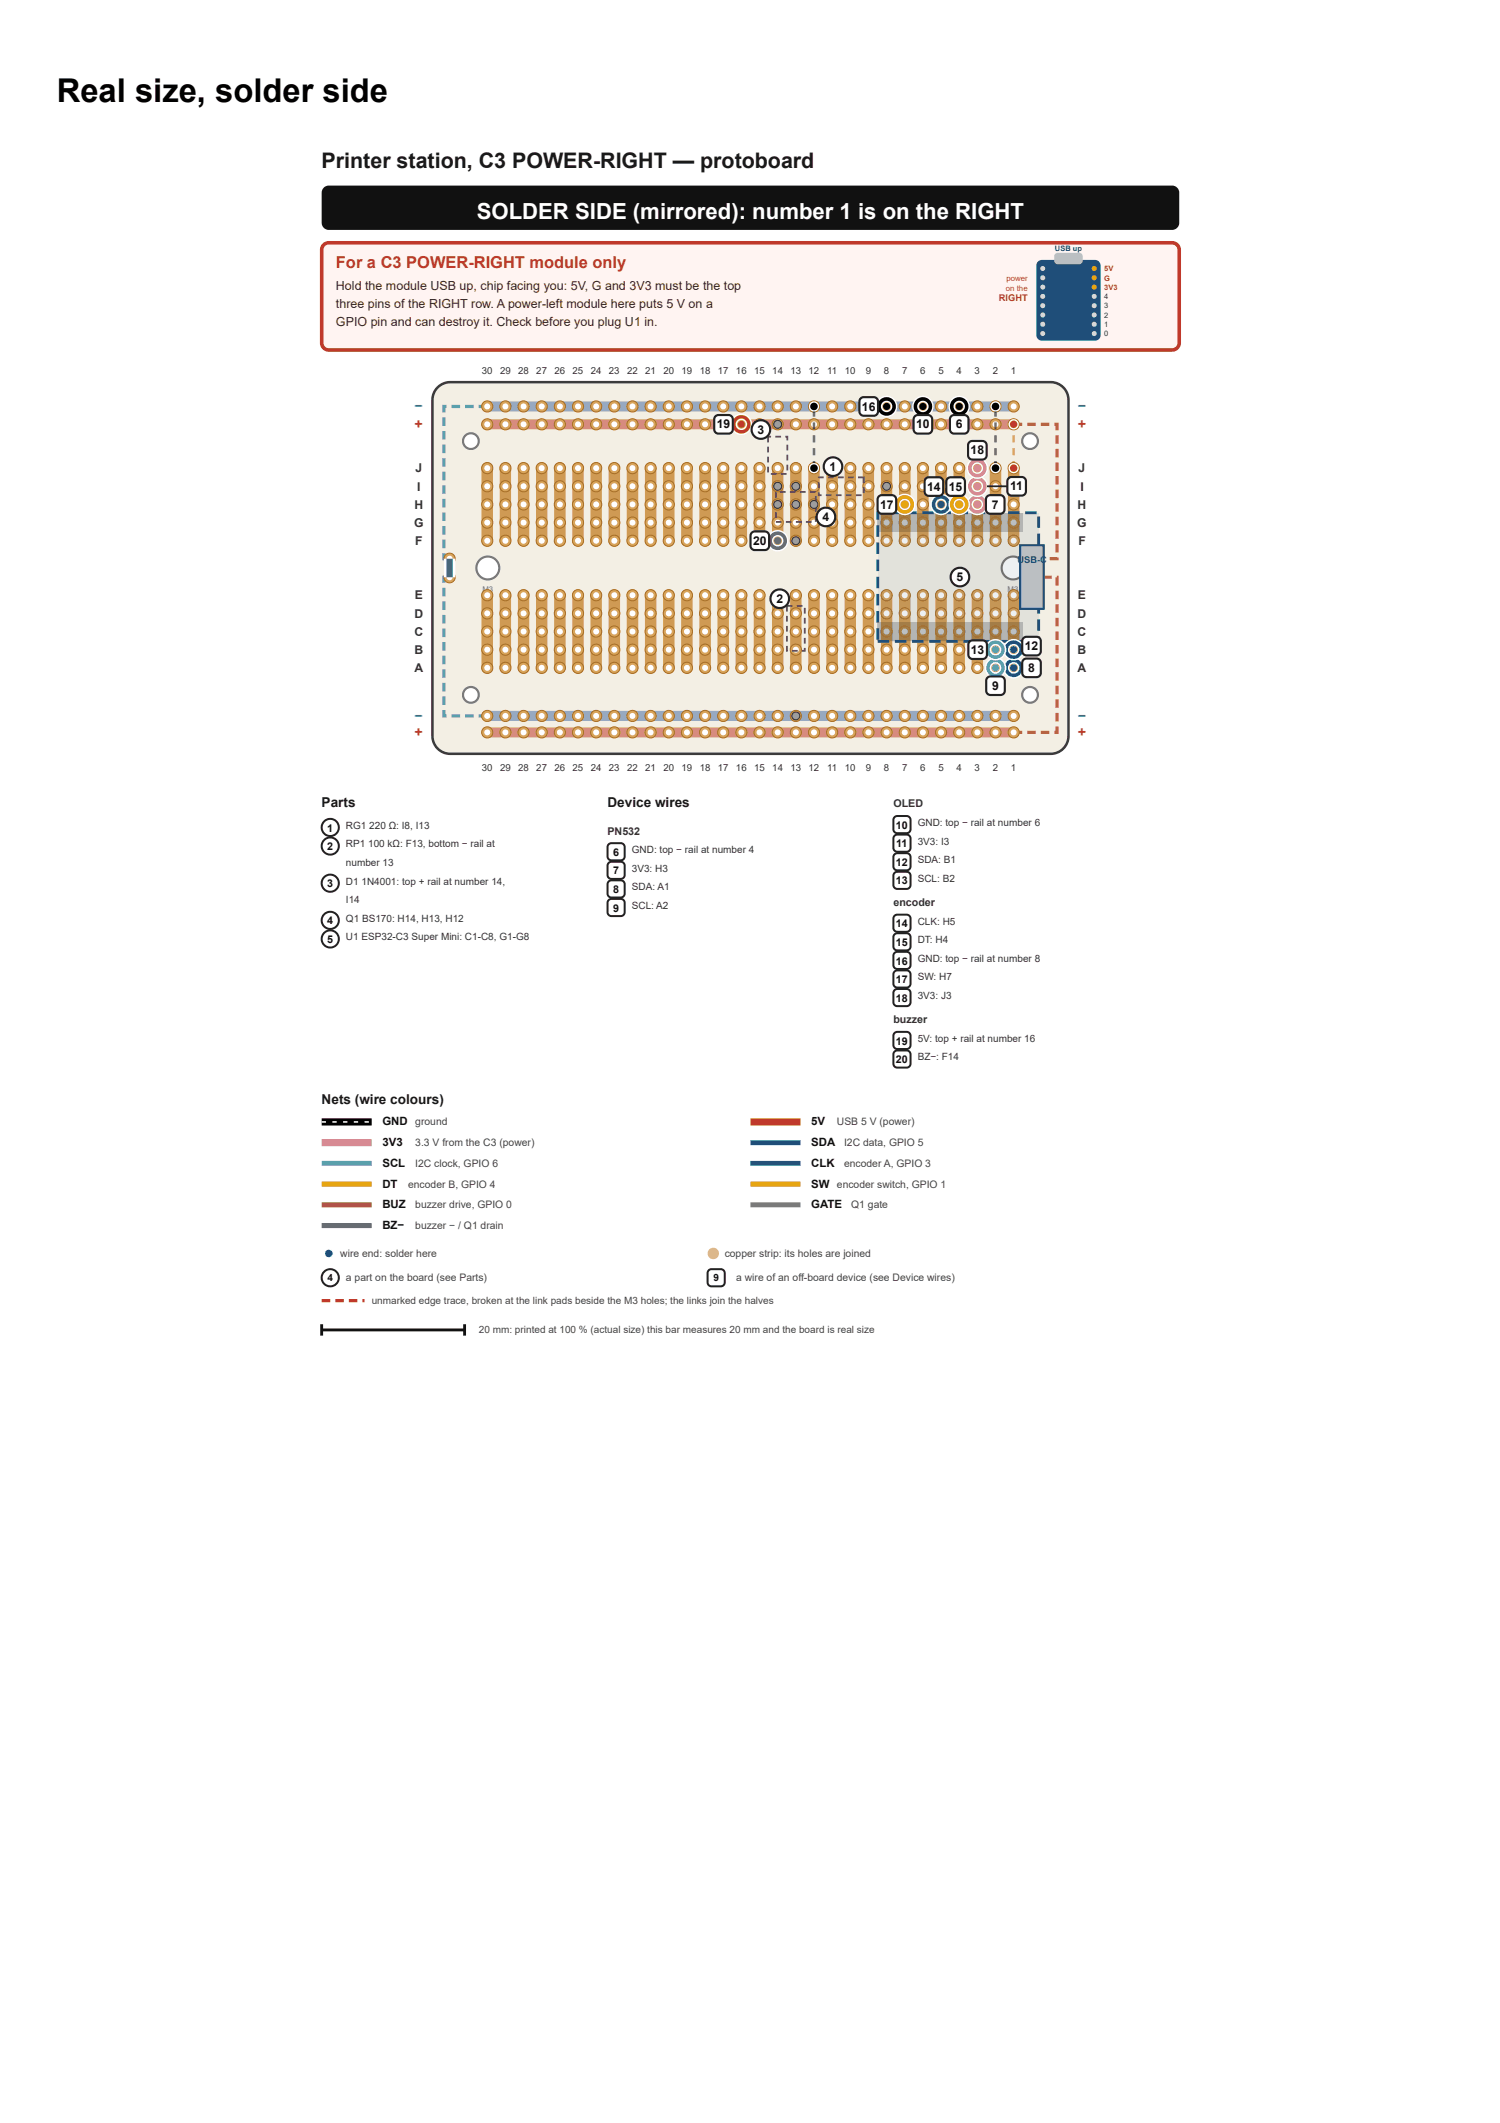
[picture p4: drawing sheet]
<svg xmlns="http://www.w3.org/2000/svg" width="210mm" height="297mm" viewBox="0 0 210 297" stroke-linecap="round" stroke-linejoin="round" font-family="sans-serif">
<defs><g id="words">
<text font-size="4.6" x="7.9" y="14.3">Real size, solder side</text>
<text font-size="3.1" fill="#fff" x="66.7" y="30.7">SOLDER SIDE (mirrored): number 1 is on the RIGHT</text>
<text font-size="3" fill="#1a1a1a" x="45" y="23.5">Printer station, C3 POWER-RIGHT — protoboard</text>
<text font-size="2.3" fill="#c0392b" x="47" y="37.6">For a C3 POWER-RIGHT module only</text>
<g font-size="2" fill="#4a6fa5">
<text x="58" y="57.5">−</text>
<text x="150.8" y="57.5">−</text>
<text x="58" y="100.8">−</text>
<text x="150.8" y="100.8">−</text>
</g>
<g font-size="2" fill="#c0392b">
<text x="58" y="60">+</text>
<text x="150.8" y="60">+</text>
<text x="58" y="103.1">+</text>
<text x="150.8" y="103.1">+</text>
</g>
<g font-size="1.9" fill="#1a1a1a">
<text x="45" y="113">Parts</text>
<text x="85" y="113">Device wires</text>
<text x="45" y="154.5">Nets (wire colours)</text>
</g>
<g font-size="1.7" fill="#5a1a12">
<text x="47" y="40.6">Hold the module USB up, chip facing you: 5V, G and 3V3 must be the top</text>
<text x="47" y="43.1">three pins of the RIGHT row. A power-left module here puts 5 V on a</text>
<text x="47" y="45.6">GPIO pin and can destroy it. Check before you plug U1 in.</text>
</g>
<g font-size="1.7" fill="#111">
<text x="100.3" y="59.9">19</text>
<text x="120.6" y="57.4">16</text>
<text x="128.2" y="59.9">10</text>
<text x="133.7" y="59.9">6</text>
<text x="106" y="60.7">3</text>
<text x="116.1" y="65.9">1</text>
<text x="135.8" y="63.6">18</text>
<text x="123.2" y="71.1">17</text>
<text x="129.7" y="68.6">14</text>
<text x="132.8" y="68.6">1</text>
<text x="133.7" y="68.6">5</text>
<text x="138.8" y="71.1">7</text>
<text x="141.4" y="68.6">11</text>
<text x="105.4" y="76.2">20</text>
<text x="115.1" y="72.9">4</text>
<text x="133.8" y="81.3">5</text>
<text x="108.6" y="84.3">2</text>
<text x="135.8" y="91.5">13</text>
<text x="143.4" y="91">12</text>
<text x="143.9" y="94">8</text>
<text x="138.8" y="96.5">9</text>
</g>
<g font-size="1.7" fill="#333">
<text x="58" y="71.2">H</text>
<text x="58.1" y="66.1">J</text>
<text x="58.4" y="68.6">I</text>
<text x="150.8" y="71.2">H</text>
<text x="150.9" y="66.1">J</text>
<text x="151.2" y="68.6">I</text>
<text x="57.9" y="73.7">G</text>
<text x="58.1" y="76.3">F</text>
<text x="150.7" y="73.7">G</text>
<text x="150.9" y="76.3">F</text>
<text x="58" y="83.9">E</text>
<text x="150.8" y="83.9">E</text>
<text x="58" y="86.4">D</text>
<text x="58" y="89">C</text>
<text x="150.8" y="86.4">D</text>
<text x="150.8" y="89">C</text>
<text x="58" y="91.5">B</text>
<text x="58" y="94">A</text>
<text x="150.8" y="91.5">B</text>
<text x="150.8" y="94">A</text>
</g>
<g font-size="1.6" fill="#111">
<text x="53.5" y="157.5">GND</text>
<text x="53.5" y="160.4">3V3</text>
<text x="113.5" y="157.5">5V</text>
<text x="113.5" y="160.4">SDA</text>
<text x="53.5" y="163.3">SCL</text>
<text x="53.5" y="166.2">DT</text>
<text x="113.5" y="163.3">CLK</text>
<text x="113.5" y="166.2">SW</text>
<text x="53.5" y="169.1">BUZ</text>
<text x="53.5" y="172">BZ−</text>
<text x="113.5" y="169.1">GATE</text>
</g>
<g font-size="1.5" fill="#333">
<text x="125" y="113">OLED</text>
<text x="85" y="116.8">PN532</text>
<text x="125" y="126.8">encoder</text>
<text x="125" y="143.2">buzzer</text>
</g>
<g font-size="1.5" fill="#111">
<text x="45.8" y="116.3">1</text>
<text x="45.8" y="118.9">2</text>
<text x="85.8" y="119.7">6</text>
<text x="125.4" y="115.9">10</text>
<text x="125.4" y="118.5">11</text>
<text x="45.8" y="124.1">3</text>
<text x="85.8" y="122.3">7</text>
<text x="85.8" y="124.9">8</text>
<text x="125.4" y="121.1">12</text>
<text x="125.4" y="123.7">13</text>
<text x="45.8" y="129.3">4</text>
<text x="45.8" y="131.9">5</text>
<text x="85.8" y="127.5">9</text>
<text x="125.4" y="129.7">14</text>
<text x="125.4" y="132.3">15</text>
<text x="125.4" y="134.9">16</text>
<text x="125.4" y="137.5">17</text>
<text x="125.4" y="140.1">18</text>
<text x="125.4" y="146.1">19</text>
<text x="125.4" y="148.7">20</text>
</g>
<g font-size="1.4" fill="#333">
<text x="48.4" y="116">RG1</text>
<text x="48.4" y="118.6">RP1</text>
<text x="51.5" y="118.6">100 kΩ: F13, bottom − rail at</text>
<text x="51.7" y="116">220 Ω: I8, I13</text>
<text x="88.4" y="119.4">GND: top − rail at number 4</text>
<text x="128.4" y="115.6">GND: top − rail at number 6</text>
<text x="128.4" y="118.2">3V3: I3</text>
<text x="48.4" y="121.2">number 13</text>
<text x="48.4" y="123.8">D1</text>
<text x="50.6" y="123.8">1N4001: top + rail at number 14,</text>
<text x="88.4" y="122">3V3: H3</text>
<text x="88.4" y="124.6">SDA: A1</text>
<text x="128.4" y="120.8">SDA: B1</text>
<text x="128.4" y="123.4">SCL: B2</text>
<text x="48.4" y="126.4">I14</text>
<text x="48.4" y="129">Q1 BS170: H14, H13, H12</text>
<text x="48.4" y="131.6">U1 ESP32-C3 Super Mini: C1-C8, G1-G8</text>
<text x="88.4" y="127.2">SCL: A2</text>
<text x="128.4" y="129.4">CLK: H5</text>
<text x="128.4" y="132">DT: H4</text>
<text x="128.4" y="134.6">GND: top − rail at number 8</text>
<text x="128.4" y="137.2">SW: H7</text>
<text x="128.4" y="139.8">3V3: J3</text>
<text x="128.4" y="145.8">5V: top + rail at number 16</text>
<text x="128.4" y="148.4">BZ−: F14</text>
</g>
<g font-size="1.4" fill="#444">
<text x="58.1" y="157.5">ground</text>
<text x="58.1" y="160.4">3.3 V from the C3 (power)</text>
<text x="117.1" y="157.5">USB 5 V (power)</text>
<text x="118.1" y="160.4">I2C data, GPIO 5</text>
<text x="57.1" y="166.2">encoder B, GPIO 4</text>
<text x="58.1" y="163.3">I2C clock, GPIO 6</text>
<text x="117.1" y="166.2">encoder switch, GPIO 1</text>
<text x="118.1" y="163.3">encoder A, GPIO 3</text>
<text x="58.1" y="169.1">buzzer drive, GPIO 0</text>
<text x="58.1" y="172">buzzer − / Q1 drain</text>
<text x="119.1" y="169.1">Q1 gate</text>
<text x="47.6" y="175.9">wire end: solder here</text>
<text x="48.4" y="179.3">a part on the board (see Parts)</text>
<text x="101.4" y="175.9">copper strip: its holes are joined</text>
<text x="103" y="179.3">a wire of an off-board device (see Device wires)</text>
<text x="52" y="182.5">unmarked edge trace, broken at the link pads beside the M3 holes; the links join the halves</text>
<text x="67" y="186.6">20 mm: printed at 100 % (actual size) this bar measures 20 mm and the board is real size</text>
</g>
<g font-size="1.4" fill="#111">
<text x="45.8" y="179.2">4</text>
<text x="99.8" y="179.2">9</text>
</g>
<text font-size="1.3" fill="#c0392b" x="139.8" y="42.1">RIGHT</text>
<g font-size="1.3" fill="#333">
<text x="67.4" y="52.3">30</text>
<text x="70" y="52.3">29</text>
<text x="72.5" y="52.3">28</text>
<text x="75" y="52.3">27</text>
<text x="77.6" y="52.3">26</text>
<text x="80.1" y="52.3">25</text>
<text x="82.7" y="52.3">24</text>
<text x="85.2" y="52.3">23</text>
<text x="87.7" y="52.3">22</text>
<text x="90.3" y="52.3">21</text>
<text x="92.8" y="52.3">20</text>
<text x="95.4" y="52.3">19</text>
<text x="97.9" y="52.3">18</text>
<text x="100.4" y="52.3">17</text>
<text x="103" y="52.3">16</text>
<text x="105.5" y="52.3">15</text>
<text x="108.1" y="52.3">14</text>
<text x="110.6" y="52.3">13</text>
<text x="113.1" y="52.3">12</text>
<text x="115.7" y="52.3">11</text>
<text x="118.2" y="52.3">10</text>
<text x="121.1" y="52.3">9</text>
<text x="123.7" y="52.3">8</text>
<text x="126.2" y="52.3">7</text>
<text x="128.8" y="52.3">6</text>
<text x="131.3" y="52.3">5</text>
<text x="133.8" y="52.3">4</text>
<text x="136.4" y="52.3">3</text>
<text x="138.9" y="52.3">2</text>
<text x="141.5" y="52.3">1</text>
<text x="67.4" y="107.9">30</text>
<text x="70" y="107.9">29</text>
<text x="72.5" y="107.9">28</text>
<text x="75" y="107.9">27</text>
<text x="77.6" y="107.9">26</text>
<text x="80.1" y="107.9">25</text>
<text x="82.7" y="107.9">24</text>
<text x="85.2" y="107.9">23</text>
<text x="87.7" y="107.9">22</text>
<text x="90.3" y="107.9">21</text>
<text x="92.8" y="107.9">20</text>
<text x="95.4" y="107.9">19</text>
<text x="97.9" y="107.9">18</text>
<text x="100.4" y="107.9">17</text>
<text x="103" y="107.9">16</text>
<text x="105.5" y="107.9">15</text>
<text x="108.1" y="107.9">14</text>
<text x="110.6" y="107.9">13</text>
<text x="113.1" y="107.9">12</text>
<text x="115.7" y="107.9">11</text>
<text x="118.2" y="107.9">10</text>
<text x="121.1" y="107.9">9</text>
<text x="123.7" y="107.9">8</text>
<text x="126.2" y="107.9">7</text>
<text x="128.8" y="107.9">6</text>
<text x="131.3" y="107.9">5</text>
<text x="133.8" y="107.9">4</text>
<text x="136.4" y="107.9">3</text>
<text x="138.9" y="107.9">2</text>
<text x="141.5" y="107.9">1</text>
</g>
<text font-size="1.3" fill="#1f4e79" x="142.4" y="78.8">USB-C</text>
<g font-size="1.1" fill="#c0392b">
<text x="140.8" y="40.7">on the</text>
<text x="140.8" y="39.3">power</text>
</g>
<g font-size="1.1" fill="#777">
<text x="67.5" y="82.9">M3</text>
<text x="141" y="82.9">M3</text>
</g>
<text font-size="1" fill="#1f4e79" x="147.6" y="35.1">USB up</text>
<g font-size="1" fill="#c0392b">
<text x="154.5" y="37.9">5V</text>
<text x="154.5" y="39.2">G</text>
<text x="154.5" y="40.5">3V3</text>
</g>
<g font-size="1" fill="#333">
<text x="154.5" y="41.8">4</text>
<text x="154.5" y="43.1">3</text>
<text x="154.5" y="44.4">2</text>
<text x="154.5" y="45.7">1</text>
<text x="154.5" y="47">0</text>
</g>
</g></defs>
<path d="M45.3 26.3l.3-.3h.4h118a1 1 0 0 1 1 1v4.2a1 1 0 0 1-1 1h-118a1 1 0 0 1-1-1v-4.2l.1-.4z" fill="#111"/>
<path d="M45.3 34.3l.3-.3h.4h118a1 1 0 0 1 1 1v13a1 1 0 0 1-1 1h-118a1 1 0 0 1-1-1v-13l.1-.4z" fill="#fff4f2"/>
<path d="M45.3 34.3l.3-.3h.4h118a1 1 0 0 1 1 1v13a1 1 0 0 1-1 1h-118a1 1 0 0 1-1-1v-13l.1-.4z" fill="none" stroke="#c0392b" stroke-width=".5"/>
<path d="M145.2 36.6l.6-.2h7.4a.8 .8 0 0 1 .8 .8v9.7a.8 .8 0 0 1-.8 .8h-7.4a.8 .8 0 0 1-.8-.8v-9.7z" fill="#1f4e79"/>
<path d="M147.7 35.5l.3-.1h3a.5 .5 0 0 1 .5 .5v.6a.5 .5 0 0 1-.5 .5h-3a.5 .5 0 0 1-.5-.5v-.7z" fill="#bdc3c7"/>
<circle cx="153.1" cy="37.6" r=".35" fill="#f1c40f"/>
<circle cx="145.9" cy="37.6" r=".35" fill="#d9d9d9"/>
<circle cx="153.1" cy="38.9" r=".35" fill="#f1c40f"/>
<circle cx="145.9" cy="38.9" r=".35" fill="#d9d9d9"/>
<circle cx="153.1" cy="40.2" r=".35" fill="#f1c40f"/>
<g fill="#d9d9d9">
<circle cx="145.9" cy="40.2" r=".35"/>
<circle cx="153.1" cy="41.5" r=".35"/>
<circle cx="145.9" cy="41.5" r=".35"/>
<circle cx="153.1" cy="42.8" r=".35"/>
<circle cx="145.9" cy="42.8" r=".35"/>
<circle cx="153.1" cy="44.1" r=".35"/>
<circle cx="145.9" cy="44.1" r=".35"/>
<circle cx="153.1" cy="45.4" r=".35"/>
<circle cx="145.9" cy="45.4" r=".35"/>
<circle cx="153.1" cy="46.7" r=".35"/>
<circle cx="145.9" cy="46.7" r=".35"/>
</g>
<path d="M61.2 54.2l.9-.5 .9-.2h84a2.5 2.5 0 0 1 2.5 2.5v47a2.5 2.5 0 0 1-2.5 2.5h-84a2.5 2.5 0 0 1-2.5-2.5v-47l.2-1z" fill="#f3efe4"/>
<path d="M61.2 54.2l.9-.5 .9-.2h84a2.5 2.5 0 0 1 2.5 2.5v47a2.5 2.5 0 0 1-2.5 2.5h-84a2.5 2.5 0 0 1-2.5-2.5v-47l.2-1z" fill="none" stroke="#3b3b3b" stroke-width=".35"/>
<g fill="#c98b3a">
<path d="M141.3 64.9a.8 .8 0 0 1 .8-.1 .8 .8 0 0 1 .5 .7v10.2a.8 .8 0 0 1-.8 .8 .8 .8 0 0 1-.8-.8v-10.2z"/>
<path d="M141.3 82.7a.8 .8 0 0 1 .8-.2 .8 .8 0 0 1 .5 .8v10.1a.8 .8 0 0 1-.8 .8 .8 .8 0 0 1-.8-.8v-10.1z"/>
<path d="M138.7 64.9a.8 .8 0 0 1 .9-.1 .8 .8 0 0 1 .5 .7v10.2a.8 .8 0 0 1-.8 .8 .8 .8 0 0 1-.8-.8v-10.2z"/>
<path d="M138.7 82.7a.8 .8 0 0 1 .9-.2 .8 .8 0 0 1 .5 .8v10.1a.8 .8 0 0 1-.8 .8 .8 .8 0 0 1-.8-.8v-10.1z"/>
<path d="M136.2 64.9a.8 .8 0 0 1 .9-.1 .8 .8 0 0 1 .5 .7v10.2a.8 .8 0 0 1-.8 .8 .8 .8 0 0 1-.8-.8v-10.2z"/>
<path d="M136.2 82.7a.8 .8 0 0 1 .9-.2 .8 .8 0 0 1 .5 .8v10.1a.8 .8 0 0 1-.8 .8 .8 .8 0 0 1-.8-.8v-10.1z"/>
<path d="M133.7 64.9a.8 .8 0 0 1 .8-.1 .8 .8 0 0 1 .5 .7v10.2a.8 .8 0 0 1-.8 .8 .8 .8 0 0 1-.8-.8v-10.2z"/>
<path d="M133.7 82.7a.8 .8 0 0 1 .8-.2 .8 .8 0 0 1 .5 .8v10.1a.8 .8 0 0 1-.8 .8 .8 .8 0 0 1-.8-.8v-10.1z"/>
<path d="M131.1 64.9a.8 .8 0 0 1 .9-.1 .8 .8 0 0 1 .5 .7v10.2a.8 .8 0 0 1-.8 .8 .8 .8 0 0 1-.8-.8v-10.2z"/>
<path d="M131.1 82.7a.8 .8 0 0 1 .9-.2 .8 .8 0 0 1 .5 .8v10.1a.8 .8 0 0 1-.8 .8 .8 .8 0 0 1-.8-.8v-10.1z"/>
<path d="M128.6 64.9a.8 .8 0 0 1 .8-.1 .8 .8 0 0 1 .5 .7v10.2a.8 .8 0 0 1-.8 .8 .8 .8 0 0 1-.8-.8v-10.2z"/>
<path d="M128.6 82.7a.8 .8 0 0 1 .8-.2 .8 .8 0 0 1 .5 .8v10.1a.8 .8 0 0 1-.8 .8 .8 .8 0 0 1-.8-.8v-10.1z"/>
<path d="M126 64.9a.8 .8 0 0 1 .9-.1 .8 .8 0 0 1 .5 .7v10.2a.8 .8 0 0 1-.8 .8 .8 .8 0 0 1-.8-.8v-10.2z"/>
<path d="M126 82.7a.8 .8 0 0 1 .9-.2 .8 .8 0 0 1 .5 .8v10.1a.8 .8 0 0 1-.8 .8 .8 .8 0 0 1-.8-.8v-10.1z"/>
<path d="M123.5 64.9a.8 .8 0 0 1 .9-.1 .8 .8 0 0 1 .5 .7v10.2a.8 .8 0 0 1-.8 .8 .8 .8 0 0 1-.8-.8v-10.2z"/>
<path d="M123.5 82.7a.8 .8 0 0 1 .9-.2 .8 .8 0 0 1 .5 .8v10.1a.8 .8 0 0 1-.8 .8 .8 .8 0 0 1-.8-.8v-10.1z"/>
<path d="M121 64.9a.8 .8 0 0 1 .8-.1 .8 .8 0 0 1 .5 .7v10.2a.8 .8 0 0 1-.8 .8 .8 .8 0 0 1-.8-.8v-10.2z"/>
<path d="M121 82.7a.8 .8 0 0 1 .8-.2 .8 .8 0 0 1 .5 .8v10.1a.8 .8 0 0 1-.8 .8 .8 .8 0 0 1-.8-.8v-10.1z"/>
<path d="M118.4 64.9a.8 .8 0 0 1 .9-.1 .8 .8 0 0 1 .5 .7v10.2a.8 .8 0 0 1-.8 .8 .8 .8 0 0 1-.8-.8v-10.2z"/>
<path d="M118.4 82.7a.8 .8 0 0 1 .9-.2 .8 .8 0 0 1 .5 .8v10.1a.8 .8 0 0 1-.8 .8 .8 .8 0 0 1-.8-.8v-10.1z"/>
<path d="M115.9 64.9a.8 .8 0 0 1 .8-.1 .8 .8 0 0 1 .5 .7v10.2a.8 .8 0 0 1-.8 .8 .8 .8 0 0 1-.8-.8v-10.2z"/>
<path d="M115.9 82.7a.8 .8 0 0 1 .8-.2 .8 .8 0 0 1 .5 .8v10.1a.8 .8 0 0 1-.8 .8 .8 .8 0 0 1-.8-.8v-10.1z"/>
<path d="M113.3 64.9a.8 .8 0 0 1 .9-.1 .8 .8 0 0 1 .5 .7v10.2a.8 .8 0 0 1-.8 .8 .8 .8 0 0 1-.8-.8v-10.2z"/>
<path d="M113.3 82.7a.8 .8 0 0 1 .9-.2 .8 .8 0 0 1 .5 .8v10.1a.8 .8 0 0 1-.8 .8 .8 .8 0 0 1-.8-.8v-10.1z"/>
<path d="M110.8 64.9a.8 .8 0 0 1 .9-.1 .8 .8 0 0 1 .5 .7v10.2a.8 .8 0 0 1-.8 .8 .8 .8 0 0 1-.8-.8v-10.2z"/>
<path d="M110.8 82.7a.8 .8 0 0 1 .9-.2 .8 .8 0 0 1 .5 .8v10.1a.8 .8 0 0 1-.8 .8 .8 .8 0 0 1-.8-.8v-10.1z"/>
<path d="M108.3 64.9a.8 .8 0 0 1 .8-.1 .8 .8 0 0 1 .5 .7v10.2a.8 .8 0 0 1-.8 .8 .8 .8 0 0 1-.8-.8v-10.2z"/>
<path d="M108.3 82.7a.8 .8 0 0 1 .8-.2 .8 .8 0 0 1 .5 .8v10.1a.8 .8 0 0 1-.8 .8 .8 .8 0 0 1-.8-.8v-10.1z"/>
<path d="M105.7 64.9a.8 .8 0 0 1 .9-.1 .8 .8 0 0 1 .5 .7v10.2a.8 .8 0 0 1-.8 .8 .8 .8 0 0 1-.8-.8v-10.2z"/>
<path d="M105.7 82.7a.8 .8 0 0 1 .9-.2 .8 .8 0 0 1 .5 .8v10.1a.8 .8 0 0 1-.8 .8 .8 .8 0 0 1-.8-.8v-10.1z"/>
<path d="M103.2 64.9a.8 .8 0 0 1 .8-.1 .8 .8 0 0 1 .5 .7v10.2a.8 .8 0 0 1-.8 .8 .8 .8 0 0 1-.8-.8v-10.2z"/>
<path d="M103.2 82.7a.8 .8 0 0 1 .8-.2 .8 .8 0 0 1 .5 .8v10.1a.8 .8 0 0 1-.8 .8 .8 .8 0 0 1-.8-.8v-10.1z"/>
<path d="M100.6 64.9a.8 .8 0 0 1 .9-.1 .8 .8 0 0 1 .5 .7v10.2a.8 .8 0 0 1-.8 .8 .8 .8 0 0 1-.8-.8v-10.2z"/>
<path d="M100.6 82.7a.8 .8 0 0 1 .9-.2 .8 .8 0 0 1 .5 .8v10.1a.8 .8 0 0 1-.8 .8 .8 .8 0 0 1-.8-.8v-10.1z"/>
<path d="M98.1 64.9a.8 .8 0 0 1 .9-.1 .8 .8 0 0 1 .5 .7v10.2a.8 .8 0 0 1-.8 .8 .8 .8 0 0 1-.8-.8v-10.2z"/>
<path d="M98.1 82.7a.8 .8 0 0 1 .9-.2 .8 .8 0 0 1 .5 .8v10.1a.8 .8 0 0 1-.8 .8 .8 .8 0 0 1-.8-.8v-10.1z"/>
<path d="M95.6 64.9a.8 .8 0 0 1 .8-.1 .8 .8 0 0 1 .5 .7v10.2a.8 .8 0 0 1-.8 .8 .8 .8 0 0 1-.8-.8v-10.2z"/>
<path d="M95.6 82.7a.8 .8 0 0 1 .8-.2 .8 .8 0 0 1 .5 .8v10.1a.8 .8 0 0 1-.8 .8 .8 .8 0 0 1-.8-.8v-10.1z"/>
<path d="M93 64.9a.8 .8 0 0 1 .9-.1 .8 .8 0 0 1 .5 .7v10.2a.8 .8 0 0 1-.8 .8 .8 .8 0 0 1-.8-.8v-10.2z"/>
<path d="M93 82.7a.8 .8 0 0 1 .9-.2 .8 .8 0 0 1 .5 .8v10.1a.8 .8 0 0 1-.8 .8 .8 .8 0 0 1-.8-.8v-10.1z"/>
<path d="M90.5 64.9a.8 .8 0 0 1 .8-.1 .8 .8 0 0 1 .5 .7v10.2a.8 .8 0 0 1-.8 .8 .8 .8 0 0 1-.8-.8v-10.2z"/>
<path d="M90.5 82.7a.8 .8 0 0 1 .8-.2 .8 .8 0 0 1 .5 .8v10.1a.8 .8 0 0 1-.8 .8 .8 .8 0 0 1-.8-.8v-10.1z"/>
<path d="M87.9 64.9a.8 .8 0 0 1 .9-.1 .8 .8 0 0 1 .5 .7v10.2a.8 .8 0 0 1-.8 .8 .8 .8 0 0 1-.8-.8v-10.2z"/>
<path d="M87.9 82.7a.8 .8 0 0 1 .9-.2 .8 .8 0 0 1 .5 .8v10.1a.8 .8 0 0 1-.8 .8 .8 .8 0 0 1-.8-.8v-10.1z"/>
<path d="M85.4 64.9a.8 .8 0 0 1 .9-.1 .8 .8 0 0 1 .5 .7v10.2a.8 .8 0 0 1-.8 .8 .8 .8 0 0 1-.8-.8v-10.2z"/>
<path d="M85.4 82.7a.8 .8 0 0 1 .9-.2 .8 .8 0 0 1 .5 .8v10.1a.8 .8 0 0 1-.8 .8 .8 .8 0 0 1-.8-.8v-10.1z"/>
<path d="M82.9 64.9a.8 .8 0 0 1 .8-.1 .8 .8 0 0 1 .5 .7v10.2a.8 .8 0 0 1-.8 .8 .8 .8 0 0 1-.8-.8v-10.2z"/>
<path d="M82.9 82.7a.8 .8 0 0 1 .8-.2 .8 .8 0 0 1 .5 .8v10.1a.8 .8 0 0 1-.8 .8 .8 .8 0 0 1-.8-.8v-10.1z"/>
<path d="M80.3 64.9a.8 .8 0 0 1 .9-.1 .8 .8 0 0 1 .5 .7v10.2a.8 .8 0 0 1-.8 .8 .8 .8 0 0 1-.8-.8v-10.2z"/>
<path d="M80.3 82.7a.8 .8 0 0 1 .9-.2 .8 .8 0 0 1 .5 .8v10.1a.8 .8 0 0 1-.8 .8 .8 .8 0 0 1-.8-.8v-10.1z"/>
<path d="M77.8 64.9a.8 .8 0 0 1 .8-.1 .8 .8 0 0 1 .5 .7v10.2a.8 .8 0 0 1-.8 .8 .8 .8 0 0 1-.8-.8v-10.2z"/>
<path d="M77.8 82.7a.8 .8 0 0 1 .8-.2 .8 .8 0 0 1 .5 .8v10.1a.8 .8 0 0 1-.8 .8 .8 .8 0 0 1-.8-.8v-10.1z"/>
<path d="M75.2 64.9a.8 .8 0 0 1 .9-.1 .8 .8 0 0 1 .5 .7v10.2a.8 .8 0 0 1-.8 .8 .8 .8 0 0 1-.8-.8v-10.2z"/>
<path d="M75.2 82.7a.8 .8 0 0 1 .9-.2 .8 .8 0 0 1 .5 .8v10.1a.8 .8 0 0 1-.8 .8 .8 .8 0 0 1-.8-.8v-10.1z"/>
<path d="M72.7 64.9a.8 .8 0 0 1 .9-.1 .8 .8 0 0 1 .5 .7v10.2a.8 .8 0 0 1-.8 .8 .8 .8 0 0 1-.8-.8v-10.2z"/>
<path d="M72.7 82.7a.8 .8 0 0 1 .9-.2 .8 .8 0 0 1 .5 .8v10.1a.8 .8 0 0 1-.8 .8 .8 .8 0 0 1-.8-.8v-10.1z"/>
<path d="M70.2 64.9a.8 .8 0 0 1 .8-.1 .8 .8 0 0 1 .5 .7v10.2a.8 .8 0 0 1-.8 .8 .8 .8 0 0 1-.8-.8v-10.2z"/>
<path d="M70.2 82.7a.8 .8 0 0 1 .8-.2 .8 .8 0 0 1 .5 .8v10.1a.8 .8 0 0 1-.8 .8 .8 .8 0 0 1-.8-.8v-10.1z"/>
<path d="M67.6 64.9a.8 .8 0 0 1 .9-.1 .8 .8 0 0 1 .5 .7v10.2a.8 .8 0 0 1-.8 .8 .8 .8 0 0 1-.8-.8v-10.2z"/>
<path d="M67.6 82.7a.8 .8 0 0 1 .9-.2 .8 .8 0 0 1 .5 .8v10.1a.8 .8 0 0 1-.8 .8 .8 .8 0 0 1-.8-.8v-10.1z"/>
</g>
<path d="M67.6 56.4l.5-.2h73.8a.7 .7 0 0 1 .7 .7 .7 .7 0 0 1-.7 .7h-73.8a.7 .7 0 0 1-.7-.5 .7 .7 0 0 1 .2-.7z" fill="#4a6fa5"/>
<path d="M67.6 58.9l.5-.2h73.8a.7 .7 0 0 1 .7 .7 .7 .7 0 0 1-.7 .7h-73.8a.7 .7 0 0 1-.7-.5 .7 .7 0 0 1 .2-.7z" fill="#c0392b"/>
<path d="M67.6 99.7l.5-.2h73.8a.7 .7 0 0 1 .7 .7 .7 .7 0 0 1-.7 .7h-73.8a.7 .7 0 0 1-.7-.5 .7 .7 0 0 1 .2-.7z" fill="#4a6fa5"/>
<g fill="#c0392b">
<path d="M67.6 102l.5-.2h73.8a.7 .7 0 0 1 .7 .7 .7 .7 0 0 1-.7 .7h-73.8a.7 .7 0 0 1-.7-.5 .7 .7 0 0 1 .2-.7z"/>
<path d="M141.8 59.1h1.2v.5h-1.2zM143.7 59.1h1.2v.5h-1.2zM145.6 59.1h1.2v.5h-1.2zM147.5 59.1h.6v1.1h-.4v-.8h.2v.2h-.4zM147.7 60.9h.4v1.2h-.4zM147.7 62.8h.4v1.2h-.4zM147.7 64.7h.4v1.2h-.4zM147.7 66.6h.4v1.2h-.4zM147.7 68.5h.4v1.2h-.4zM147.7 70.4h.4v1.2h-.4zM147.7 72.3h.4v1.2h-.4zM147.7 74.2h.4v1.2h-.4zM147.7 76.1h.4v1.2h-.4zM146.9 77.9h1v.3h-.2v-.2h.4v.4h-1.2zM145 77.9h1.2v.5h-1.2z"/>
<path d="M141.8 102.2h1.2v.5h-1.2zM143.7 102.2h1.2v.5h-1.2zM145.6 102.2h1.2v.5h-1.2zM147.7 101.6h.4v1.1h-.6v-.5h.4v.3h-.2zM147.7 99.7h.4v1.2h-.4zM147.7 97.8h.4v1.2h-.4zM147.7 95.9h.4v1.2h-.4zM147.7 94h.4v1.2h-.4zM147.7 92.1h.4v1.2h-.4zM147.7 90.2h.4v1.2h-.4zM147.7 88.3h.4v1.2h-.4zM147.7 86.4h.4v1.2h-.4zM147.7 84.5h.4v1.2h-.4zM147.7 82.6h.4v1.2h-.4zM147.9 80.5h.2v1.4h-.4v-1.1h.2v.2zM146 80.5h1.2v.5h-1.2zM144.4 80.5h.9v.5h-.9z"/>
</g>
<g fill="#4a6fa5">
<path d="M67 56.6h1.2v.5h-1.2zM65.1 56.6h1.2v.5h-1.2zM63.2 56.6h1.2v.5h-1.2zM61.9 56.6h.6v.5h-.4v-.2h.2v.8h-.4zM61.9 58.4h.4v1.2h-.4zM61.9 60.3h.4v1.2h-.4zM61.9 62.2h.4v1.2h-.4zM61.9 64.1h.4v1.2h-.4zM61.9 66h.4v1.2h-.4zM61.9 67.9h.4v1.2h-.4zM61.9 69.8h.4v1.2h-.4zM61.9 71.7h.4v1.2h-.4zM61.9 73.6h.4v1.2h-.4zM61.9 75.5h.4v1.2h-.4zM61.9 77.4h.4v.8h-.2v-.3h.4v.5h-.6z"/>
<path d="M67 99.9h1.2v.5h-1.2zM65.1 99.9h1.2v.5h-1.2zM63.2 99.9h1.2v.5h-1.2zM61.9 99.3h.4v.9h-.2v-.3h.4v.5h-.6zM61.9 97.4h.4v1.2h-.4zM61.9 95.5h.4v1.2h-.4zM61.9 93.6h.4v1.2h-.4zM61.9 91.7h.4v1.2h-.4zM61.9 89.8h.4v1.2h-.4zM61.9 87.9h.4v1.2h-.4zM61.9 86h.4v1.2h-.4zM61.9 84.1h.4v1.2h-.4zM61.9 82.2h.4v1.2h-.4zM61.9 80.5h.6v.5h-.4v-.2h.2v.7h-.4z"/>
</g>
<circle cx="141.8" cy="79.5" r="1.6" fill="#fff"/>
<circle cx="141.8" cy="79.5" r="1.6" fill="none" stroke="#777" stroke-width=".3"/>
<circle cx="68.3" cy="79.5" r="1.6" fill="#fff"/>
<circle cx="68.3" cy="79.5" r="1.6" fill="none" stroke="#777" stroke-width=".3"/>
<circle cx="144.1" cy="61.7" r="1.1" fill="#fff"/>
<circle cx="144.1" cy="61.7" r="1.1" fill="none" stroke="#777" stroke-width=".3"/>
<circle cx="65.9" cy="61.7" r="1.1" fill="#fff"/>
<circle cx="65.9" cy="61.7" r="1.1" fill="none" stroke="#777" stroke-width=".3"/>
<circle cx="144.1" cy="97.2" r="1.1" fill="#fff"/>
<circle cx="144.1" cy="97.2" r="1.1" fill="none" stroke="#777" stroke-width=".3"/>
<circle cx="65.9" cy="97.2" r="1.1" fill="#fff"/>
<circle cx="65.9" cy="97.2" r="1.1" fill="none" stroke="#777" stroke-width=".3"/>
<circle cx="141.8" cy="65.5" r=".78" fill="#d9a55a"/>
<circle cx="141.8" cy="65.5" r=".78" fill="none" stroke="#a66d24" stroke-width=".14"/>
<circle cx="141.8" cy="65.5" r=".42" fill="#fff"/>
<circle cx="141.8" cy="68" r=".78" fill="#d9a55a"/>
<circle cx="141.8" cy="68" r=".78" fill="none" stroke="#a66d24" stroke-width=".14"/>
<circle cx="141.8" cy="68" r=".42" fill="#fff"/>
<circle cx="141.8" cy="70.6" r=".78" fill="#d9a55a"/>
<circle cx="141.8" cy="70.6" r=".78" fill="none" stroke="#a66d24" stroke-width=".14"/>
<circle cx="141.8" cy="70.6" r=".42" fill="#fff"/>
<circle cx="141.8" cy="73.1" r=".78" fill="#d9a55a"/>
<circle cx="141.8" cy="73.1" r=".78" fill="none" stroke="#a66d24" stroke-width=".14"/>
<circle cx="141.8" cy="73.1" r=".42" fill="#fff"/>
<circle cx="141.8" cy="75.7" r=".78" fill="#d9a55a"/>
<circle cx="141.8" cy="75.7" r=".78" fill="none" stroke="#a66d24" stroke-width=".14"/>
<circle cx="141.8" cy="75.7" r=".42" fill="#fff"/>
<circle cx="141.8" cy="83.3" r=".78" fill="#d9a55a"/>
<circle cx="141.8" cy="83.3" r=".78" fill="none" stroke="#a66d24" stroke-width=".14"/>
<circle cx="141.8" cy="83.3" r=".42" fill="#fff"/>
<circle cx="141.8" cy="85.8" r=".78" fill="#d9a55a"/>
<circle cx="141.8" cy="85.8" r=".78" fill="none" stroke="#a66d24" stroke-width=".14"/>
<circle cx="141.8" cy="85.8" r=".42" fill="#fff"/>
<circle cx="141.8" cy="88.4" r=".78" fill="#d9a55a"/>
<circle cx="141.8" cy="88.4" r=".78" fill="none" stroke="#a66d24" stroke-width=".14"/>
<circle cx="141.8" cy="88.4" r=".42" fill="#fff"/>
<circle cx="141.8" cy="90.9" r=".78" fill="#d9a55a"/>
<circle cx="141.8" cy="90.9" r=".78" fill="none" stroke="#a66d24" stroke-width=".14"/>
<circle cx="141.8" cy="90.9" r=".42" fill="#fff"/>
<circle cx="141.8" cy="93.4" r=".78" fill="#d9a55a"/>
<circle cx="141.8" cy="93.4" r=".78" fill="none" stroke="#a66d24" stroke-width=".14"/>
<circle cx="141.8" cy="93.4" r=".42" fill="#fff"/>
<circle cx="141.8" cy="56.9" r=".78" fill="#d9a55a"/>
<circle cx="141.8" cy="56.9" r=".78" fill="none" stroke="#a66d24" stroke-width=".14"/>
<circle cx="141.8" cy="56.9" r=".42" fill="#fff"/>
<circle cx="141.8" cy="59.4" r=".78" fill="#d9a55a"/>
<circle cx="141.8" cy="59.4" r=".78" fill="none" stroke="#a66d24" stroke-width=".14"/>
<circle cx="141.8" cy="59.4" r=".42" fill="#fff"/>
<circle cx="141.8" cy="100.2" r=".78" fill="#d9a55a"/>
<circle cx="141.8" cy="100.2" r=".78" fill="none" stroke="#a66d24" stroke-width=".14"/>
<circle cx="141.8" cy="100.2" r=".42" fill="#fff"/>
<circle cx="141.8" cy="102.5" r=".78" fill="#d9a55a"/>
<circle cx="141.8" cy="102.5" r=".78" fill="none" stroke="#a66d24" stroke-width=".14"/>
<circle cx="141.8" cy="102.5" r=".42" fill="#fff"/>
<circle cx="139.3" cy="65.5" r=".78" fill="#d9a55a"/>
<circle cx="139.3" cy="65.5" r=".78" fill="none" stroke="#a66d24" stroke-width=".14"/>
<circle cx="139.3" cy="65.5" r=".42" fill="#fff"/>
<circle cx="139.3" cy="68" r=".78" fill="#d9a55a"/>
<circle cx="139.3" cy="68" r=".78" fill="none" stroke="#a66d24" stroke-width=".14"/>
<circle cx="139.3" cy="68" r=".42" fill="#fff"/>
<circle cx="139.3" cy="70.6" r=".78" fill="#d9a55a"/>
<circle cx="139.3" cy="70.6" r=".78" fill="none" stroke="#a66d24" stroke-width=".14"/>
<circle cx="139.3" cy="70.6" r=".42" fill="#fff"/>
<circle cx="139.3" cy="73.1" r=".78" fill="#d9a55a"/>
<circle cx="139.3" cy="73.1" r=".78" fill="none" stroke="#a66d24" stroke-width=".14"/>
<circle cx="139.3" cy="73.1" r=".42" fill="#fff"/>
<circle cx="139.3" cy="75.7" r=".78" fill="#d9a55a"/>
<circle cx="139.3" cy="75.7" r=".78" fill="none" stroke="#a66d24" stroke-width=".14"/>
<circle cx="139.3" cy="75.7" r=".42" fill="#fff"/>
<circle cx="139.3" cy="83.3" r=".78" fill="#d9a55a"/>
<circle cx="139.3" cy="83.3" r=".78" fill="none" stroke="#a66d24" stroke-width=".14"/>
<circle cx="139.3" cy="83.3" r=".42" fill="#fff"/>
<circle cx="139.3" cy="85.8" r=".78" fill="#d9a55a"/>
<circle cx="139.3" cy="85.8" r=".78" fill="none" stroke="#a66d24" stroke-width=".14"/>
<circle cx="139.3" cy="85.8" r=".42" fill="#fff"/>
<circle cx="139.3" cy="88.4" r=".78" fill="#d9a55a"/>
<circle cx="139.3" cy="88.4" r=".78" fill="none" stroke="#a66d24" stroke-width=".14"/>
<circle cx="139.3" cy="88.4" r=".42" fill="#fff"/>
<circle cx="139.3" cy="90.9" r=".78" fill="#d9a55a"/>
<circle cx="139.3" cy="90.9" r=".78" fill="none" stroke="#a66d24" stroke-width=".14"/>
<circle cx="139.3" cy="90.9" r=".42" fill="#fff"/>
<circle cx="139.3" cy="93.4" r=".78" fill="#d9a55a"/>
<circle cx="139.3" cy="93.4" r=".78" fill="none" stroke="#a66d24" stroke-width=".14"/>
<circle cx="139.3" cy="93.4" r=".42" fill="#fff"/>
<circle cx="139.3" cy="56.9" r=".78" fill="#d9a55a"/>
<circle cx="139.3" cy="56.9" r=".78" fill="none" stroke="#a66d24" stroke-width=".14"/>
<circle cx="139.3" cy="56.9" r=".42" fill="#fff"/>
<circle cx="139.3" cy="59.4" r=".78" fill="#d9a55a"/>
<circle cx="139.3" cy="59.4" r=".78" fill="none" stroke="#a66d24" stroke-width=".14"/>
<circle cx="139.3" cy="59.4" r=".42" fill="#fff"/>
<circle cx="139.3" cy="100.2" r=".78" fill="#d9a55a"/>
<circle cx="139.3" cy="100.2" r=".78" fill="none" stroke="#a66d24" stroke-width=".14"/>
<circle cx="139.3" cy="100.2" r=".42" fill="#fff"/>
<circle cx="139.3" cy="102.5" r=".78" fill="#d9a55a"/>
<circle cx="139.3" cy="102.5" r=".78" fill="none" stroke="#a66d24" stroke-width=".14"/>
<circle cx="139.3" cy="102.5" r=".42" fill="#fff"/>
<circle cx="136.8" cy="65.5" r=".78" fill="#d9a55a"/>
<circle cx="136.8" cy="65.5" r=".78" fill="none" stroke="#a66d24" stroke-width=".14"/>
<circle cx="136.8" cy="65.5" r=".42" fill="#fff"/>
<circle cx="136.8" cy="68" r=".78" fill="#d9a55a"/>
<circle cx="136.8" cy="68" r=".78" fill="none" stroke="#a66d24" stroke-width=".14"/>
<circle cx="136.8" cy="68" r=".42" fill="#fff"/>
<circle cx="136.8" cy="70.6" r=".78" fill="#d9a55a"/>
<circle cx="136.8" cy="70.6" r=".78" fill="none" stroke="#a66d24" stroke-width=".14"/>
<circle cx="136.8" cy="70.6" r=".42" fill="#fff"/>
<circle cx="136.8" cy="73.1" r=".78" fill="#d9a55a"/>
<circle cx="136.8" cy="73.1" r=".78" fill="none" stroke="#a66d24" stroke-width=".14"/>
<circle cx="136.8" cy="73.1" r=".42" fill="#fff"/>
<circle cx="136.8" cy="75.7" r=".78" fill="#d9a55a"/>
<circle cx="136.8" cy="75.7" r=".78" fill="none" stroke="#a66d24" stroke-width=".14"/>
<circle cx="136.8" cy="75.7" r=".42" fill="#fff"/>
<circle cx="136.8" cy="83.3" r=".78" fill="#d9a55a"/>
<circle cx="136.8" cy="83.3" r=".78" fill="none" stroke="#a66d24" stroke-width=".14"/>
<circle cx="136.8" cy="83.3" r=".42" fill="#fff"/>
<circle cx="136.8" cy="85.8" r=".78" fill="#d9a55a"/>
<circle cx="136.8" cy="85.8" r=".78" fill="none" stroke="#a66d24" stroke-width=".14"/>
<circle cx="136.8" cy="85.8" r=".42" fill="#fff"/>
<circle cx="136.8" cy="88.4" r=".78" fill="#d9a55a"/>
<circle cx="136.8" cy="88.4" r=".78" fill="none" stroke="#a66d24" stroke-width=".14"/>
<circle cx="136.8" cy="88.4" r=".42" fill="#fff"/>
<circle cx="136.8" cy="90.9" r=".78" fill="#d9a55a"/>
<circle cx="136.8" cy="90.9" r=".78" fill="none" stroke="#a66d24" stroke-width=".14"/>
<circle cx="136.8" cy="90.9" r=".42" fill="#fff"/>
<circle cx="136.8" cy="93.4" r=".78" fill="#d9a55a"/>
<circle cx="136.8" cy="93.4" r=".78" fill="none" stroke="#a66d24" stroke-width=".14"/>
<circle cx="136.8" cy="93.4" r=".42" fill="#fff"/>
<circle cx="136.8" cy="56.9" r=".78" fill="#d9a55a"/>
<circle cx="136.8" cy="56.9" r=".78" fill="none" stroke="#a66d24" stroke-width=".14"/>
<circle cx="136.8" cy="56.9" r=".42" fill="#fff"/>
<circle cx="136.8" cy="59.4" r=".78" fill="#d9a55a"/>
<circle cx="136.8" cy="59.4" r=".78" fill="none" stroke="#a66d24" stroke-width=".14"/>
<circle cx="136.8" cy="59.4" r=".42" fill="#fff"/>
<circle cx="136.8" cy="100.2" r=".78" fill="#d9a55a"/>
<circle cx="136.8" cy="100.2" r=".78" fill="none" stroke="#a66d24" stroke-width=".14"/>
<circle cx="136.8" cy="100.2" r=".42" fill="#fff"/>
<circle cx="136.8" cy="102.5" r=".78" fill="#d9a55a"/>
<circle cx="136.8" cy="102.5" r=".78" fill="none" stroke="#a66d24" stroke-width=".14"/>
<circle cx="136.8" cy="102.5" r=".42" fill="#fff"/>
<circle cx="134.2" cy="65.5" r=".78" fill="#d9a55a"/>
<circle cx="134.2" cy="65.5" r=".78" fill="none" stroke="#a66d24" stroke-width=".14"/>
<circle cx="134.2" cy="65.5" r=".42" fill="#fff"/>
<circle cx="134.2" cy="68" r=".78" fill="#d9a55a"/>
<circle cx="134.2" cy="68" r=".78" fill="none" stroke="#a66d24" stroke-width=".14"/>
<circle cx="134.2" cy="68" r=".42" fill="#fff"/>
<circle cx="134.2" cy="70.6" r=".78" fill="#d9a55a"/>
<circle cx="134.2" cy="70.6" r=".78" fill="none" stroke="#a66d24" stroke-width=".14"/>
<circle cx="134.2" cy="70.6" r=".42" fill="#fff"/>
<circle cx="134.2" cy="73.1" r=".78" fill="#d9a55a"/>
<circle cx="134.2" cy="73.1" r=".78" fill="none" stroke="#a66d24" stroke-width=".14"/>
<circle cx="134.2" cy="73.1" r=".42" fill="#fff"/>
<circle cx="134.2" cy="75.7" r=".78" fill="#d9a55a"/>
<circle cx="134.2" cy="75.7" r=".78" fill="none" stroke="#a66d24" stroke-width=".14"/>
<circle cx="134.2" cy="75.7" r=".42" fill="#fff"/>
<circle cx="134.2" cy="83.3" r=".78" fill="#d9a55a"/>
<circle cx="134.2" cy="83.3" r=".78" fill="none" stroke="#a66d24" stroke-width=".14"/>
<circle cx="134.2" cy="83.3" r=".42" fill="#fff"/>
<circle cx="134.2" cy="85.8" r=".78" fill="#d9a55a"/>
<circle cx="134.2" cy="85.8" r=".78" fill="none" stroke="#a66d24" stroke-width=".14"/>
<circle cx="134.2" cy="85.8" r=".42" fill="#fff"/>
<circle cx="134.2" cy="88.4" r=".78" fill="#d9a55a"/>
<circle cx="134.2" cy="88.4" r=".78" fill="none" stroke="#a66d24" stroke-width=".14"/>
<circle cx="134.2" cy="88.4" r=".42" fill="#fff"/>
<circle cx="134.2" cy="90.9" r=".78" fill="#d9a55a"/>
<circle cx="134.2" cy="90.9" r=".78" fill="none" stroke="#a66d24" stroke-width=".14"/>
<circle cx="134.2" cy="90.9" r=".42" fill="#fff"/>
<circle cx="134.2" cy="93.4" r=".78" fill="#d9a55a"/>
<circle cx="134.2" cy="93.4" r=".78" fill="none" stroke="#a66d24" stroke-width=".14"/>
<circle cx="134.2" cy="93.4" r=".42" fill="#fff"/>
<circle cx="134.2" cy="56.9" r=".78" fill="#d9a55a"/>
<circle cx="134.2" cy="56.9" r=".78" fill="none" stroke="#a66d24" stroke-width=".14"/>
<circle cx="134.2" cy="56.9" r=".42" fill="#fff"/>
<circle cx="134.2" cy="59.4" r=".78" fill="#d9a55a"/>
<circle cx="134.2" cy="59.4" r=".78" fill="none" stroke="#a66d24" stroke-width=".14"/>
<circle cx="134.2" cy="59.4" r=".42" fill="#fff"/>
<circle cx="134.2" cy="100.2" r=".78" fill="#d9a55a"/>
<circle cx="134.2" cy="100.2" r=".78" fill="none" stroke="#a66d24" stroke-width=".14"/>
<circle cx="134.2" cy="100.2" r=".42" fill="#fff"/>
<circle cx="134.2" cy="102.5" r=".78" fill="#d9a55a"/>
<circle cx="134.2" cy="102.5" r=".78" fill="none" stroke="#a66d24" stroke-width=".14"/>
<circle cx="134.2" cy="102.5" r=".42" fill="#fff"/>
<circle cx="131.7" cy="65.5" r=".78" fill="#d9a55a"/>
<circle cx="131.7" cy="65.5" r=".78" fill="none" stroke="#a66d24" stroke-width=".14"/>
<circle cx="131.7" cy="65.5" r=".42" fill="#fff"/>
<circle cx="131.7" cy="68" r=".78" fill="#d9a55a"/>
<circle cx="131.7" cy="68" r=".78" fill="none" stroke="#a66d24" stroke-width=".14"/>
<circle cx="131.7" cy="68" r=".42" fill="#fff"/>
<circle cx="131.7" cy="70.6" r=".78" fill="#d9a55a"/>
<circle cx="131.7" cy="70.6" r=".78" fill="none" stroke="#a66d24" stroke-width=".14"/>
<circle cx="131.7" cy="70.6" r=".42" fill="#fff"/>
<circle cx="131.7" cy="73.1" r=".78" fill="#d9a55a"/>
<circle cx="131.7" cy="73.1" r=".78" fill="none" stroke="#a66d24" stroke-width=".14"/>
<circle cx="131.7" cy="73.1" r=".42" fill="#fff"/>
<circle cx="131.7" cy="75.7" r=".78" fill="#d9a55a"/>
<circle cx="131.7" cy="75.7" r=".78" fill="none" stroke="#a66d24" stroke-width=".14"/>
<circle cx="131.7" cy="75.7" r=".42" fill="#fff"/>
<circle cx="131.7" cy="83.3" r=".78" fill="#d9a55a"/>
<circle cx="131.7" cy="83.3" r=".78" fill="none" stroke="#a66d24" stroke-width=".14"/>
<circle cx="131.7" cy="83.3" r=".42" fill="#fff"/>
<circle cx="131.7" cy="85.8" r=".78" fill="#d9a55a"/>
<circle cx="131.7" cy="85.8" r=".78" fill="none" stroke="#a66d24" stroke-width=".14"/>
<circle cx="131.7" cy="85.8" r=".42" fill="#fff"/>
<circle cx="131.7" cy="88.4" r=".78" fill="#d9a55a"/>
<circle cx="131.7" cy="88.4" r=".78" fill="none" stroke="#a66d24" stroke-width=".14"/>
<circle cx="131.7" cy="88.4" r=".42" fill="#fff"/>
<circle cx="131.7" cy="90.9" r=".78" fill="#d9a55a"/>
<circle cx="131.7" cy="90.9" r=".78" fill="none" stroke="#a66d24" stroke-width=".14"/>
<circle cx="131.7" cy="90.9" r=".42" fill="#fff"/>
<circle cx="131.7" cy="93.4" r=".78" fill="#d9a55a"/>
<circle cx="131.7" cy="93.4" r=".78" fill="none" stroke="#a66d24" stroke-width=".14"/>
<circle cx="131.7" cy="93.4" r=".42" fill="#fff"/>
<circle cx="131.7" cy="56.9" r=".78" fill="#d9a55a"/>
<circle cx="131.7" cy="56.9" r=".78" fill="none" stroke="#a66d24" stroke-width=".14"/>
<circle cx="131.7" cy="56.9" r=".42" fill="#fff"/>
<circle cx="131.7" cy="59.4" r=".78" fill="#d9a55a"/>
<circle cx="131.7" cy="59.4" r=".78" fill="none" stroke="#a66d24" stroke-width=".14"/>
<circle cx="131.7" cy="59.4" r=".42" fill="#fff"/>
<circle cx="131.7" cy="100.2" r=".78" fill="#d9a55a"/>
<circle cx="131.7" cy="100.2" r=".78" fill="none" stroke="#a66d24" stroke-width=".14"/>
<circle cx="131.7" cy="100.2" r=".42" fill="#fff"/>
<circle cx="131.7" cy="102.5" r=".78" fill="#d9a55a"/>
<circle cx="131.7" cy="102.5" r=".78" fill="none" stroke="#a66d24" stroke-width=".14"/>
<circle cx="131.7" cy="102.5" r=".42" fill="#fff"/>
<circle cx="129.1" cy="65.5" r=".78" fill="#d9a55a"/>
<circle cx="129.1" cy="65.5" r=".78" fill="none" stroke="#a66d24" stroke-width=".14"/>
<circle cx="129.1" cy="65.5" r=".42" fill="#fff"/>
<circle cx="129.1" cy="68" r=".78" fill="#d9a55a"/>
<circle cx="129.1" cy="68" r=".78" fill="none" stroke="#a66d24" stroke-width=".14"/>
<circle cx="129.1" cy="68" r=".42" fill="#fff"/>
<circle cx="129.1" cy="70.6" r=".78" fill="#d9a55a"/>
<circle cx="129.1" cy="70.6" r=".78" fill="none" stroke="#a66d24" stroke-width=".14"/>
<circle cx="129.1" cy="70.6" r=".42" fill="#fff"/>
<circle cx="129.1" cy="73.1" r=".78" fill="#d9a55a"/>
<circle cx="129.1" cy="73.1" r=".78" fill="none" stroke="#a66d24" stroke-width=".14"/>
<circle cx="129.1" cy="73.1" r=".42" fill="#fff"/>
<circle cx="129.1" cy="75.7" r=".78" fill="#d9a55a"/>
<circle cx="129.1" cy="75.7" r=".78" fill="none" stroke="#a66d24" stroke-width=".14"/>
<circle cx="129.1" cy="75.7" r=".42" fill="#fff"/>
<circle cx="129.1" cy="83.3" r=".78" fill="#d9a55a"/>
<circle cx="129.1" cy="83.3" r=".78" fill="none" stroke="#a66d24" stroke-width=".14"/>
<circle cx="129.1" cy="83.3" r=".42" fill="#fff"/>
<circle cx="129.1" cy="85.8" r=".78" fill="#d9a55a"/>
<circle cx="129.1" cy="85.8" r=".78" fill="none" stroke="#a66d24" stroke-width=".14"/>
<circle cx="129.1" cy="85.8" r=".42" fill="#fff"/>
<circle cx="129.1" cy="88.4" r=".78" fill="#d9a55a"/>
<circle cx="129.1" cy="88.4" r=".78" fill="none" stroke="#a66d24" stroke-width=".14"/>
<circle cx="129.1" cy="88.4" r=".42" fill="#fff"/>
<circle cx="129.1" cy="90.9" r=".78" fill="#d9a55a"/>
<circle cx="129.1" cy="90.9" r=".78" fill="none" stroke="#a66d24" stroke-width=".14"/>
<circle cx="129.1" cy="90.9" r=".42" fill="#fff"/>
<circle cx="129.1" cy="93.4" r=".78" fill="#d9a55a"/>
<circle cx="129.1" cy="93.4" r=".78" fill="none" stroke="#a66d24" stroke-width=".14"/>
<circle cx="129.1" cy="93.4" r=".42" fill="#fff"/>
<circle cx="129.1" cy="56.9" r=".78" fill="#d9a55a"/>
<circle cx="129.1" cy="56.9" r=".78" fill="none" stroke="#a66d24" stroke-width=".14"/>
<circle cx="129.1" cy="56.9" r=".42" fill="#fff"/>
<circle cx="129.1" cy="59.4" r=".78" fill="#d9a55a"/>
<circle cx="129.1" cy="59.4" r=".78" fill="none" stroke="#a66d24" stroke-width=".14"/>
<circle cx="129.1" cy="59.4" r=".42" fill="#fff"/>
<circle cx="129.1" cy="100.2" r=".78" fill="#d9a55a"/>
<circle cx="129.1" cy="100.2" r=".78" fill="none" stroke="#a66d24" stroke-width=".14"/>
<circle cx="129.1" cy="100.2" r=".42" fill="#fff"/>
<circle cx="129.1" cy="102.5" r=".78" fill="#d9a55a"/>
<circle cx="129.1" cy="102.5" r=".78" fill="none" stroke="#a66d24" stroke-width=".14"/>
<circle cx="129.1" cy="102.5" r=".42" fill="#fff"/>
<circle cx="126.6" cy="65.5" r=".78" fill="#d9a55a"/>
<circle cx="126.6" cy="65.5" r=".78" fill="none" stroke="#a66d24" stroke-width=".14"/>
<circle cx="126.6" cy="65.5" r=".42" fill="#fff"/>
<circle cx="126.6" cy="68" r=".78" fill="#d9a55a"/>
<circle cx="126.6" cy="68" r=".78" fill="none" stroke="#a66d24" stroke-width=".14"/>
<circle cx="126.6" cy="68" r=".42" fill="#fff"/>
<circle cx="126.6" cy="70.6" r=".78" fill="#d9a55a"/>
<circle cx="126.6" cy="70.6" r=".78" fill="none" stroke="#a66d24" stroke-width=".14"/>
<circle cx="126.6" cy="70.6" r=".42" fill="#fff"/>
<circle cx="126.6" cy="73.1" r=".78" fill="#d9a55a"/>
<circle cx="126.6" cy="73.1" r=".78" fill="none" stroke="#a66d24" stroke-width=".14"/>
<circle cx="126.6" cy="73.1" r=".42" fill="#fff"/>
<circle cx="126.6" cy="75.7" r=".78" fill="#d9a55a"/>
<circle cx="126.6" cy="75.7" r=".78" fill="none" stroke="#a66d24" stroke-width=".14"/>
<circle cx="126.6" cy="75.7" r=".42" fill="#fff"/>
<circle cx="126.6" cy="83.3" r=".78" fill="#d9a55a"/>
<circle cx="126.6" cy="83.3" r=".78" fill="none" stroke="#a66d24" stroke-width=".14"/>
<circle cx="126.6" cy="83.3" r=".42" fill="#fff"/>
<circle cx="126.6" cy="85.8" r=".78" fill="#d9a55a"/>
<circle cx="126.6" cy="85.8" r=".78" fill="none" stroke="#a66d24" stroke-width=".14"/>
<circle cx="126.6" cy="85.8" r=".42" fill="#fff"/>
<circle cx="126.6" cy="88.4" r=".78" fill="#d9a55a"/>
<circle cx="126.6" cy="88.4" r=".78" fill="none" stroke="#a66d24" stroke-width=".14"/>
<circle cx="126.6" cy="88.4" r=".42" fill="#fff"/>
<circle cx="126.6" cy="90.9" r=".78" fill="#d9a55a"/>
<circle cx="126.6" cy="90.9" r=".78" fill="none" stroke="#a66d24" stroke-width=".14"/>
<circle cx="126.6" cy="90.9" r=".42" fill="#fff"/>
<circle cx="126.6" cy="93.4" r=".78" fill="#d9a55a"/>
<circle cx="126.6" cy="93.4" r=".78" fill="none" stroke="#a66d24" stroke-width=".14"/>
<circle cx="126.6" cy="93.4" r=".42" fill="#fff"/>
<circle cx="126.6" cy="56.9" r=".78" fill="#d9a55a"/>
<circle cx="126.6" cy="56.9" r=".78" fill="none" stroke="#a66d24" stroke-width=".14"/>
<circle cx="126.6" cy="56.9" r=".42" fill="#fff"/>
<circle cx="126.6" cy="59.4" r=".78" fill="#d9a55a"/>
<circle cx="126.6" cy="59.4" r=".78" fill="none" stroke="#a66d24" stroke-width=".14"/>
<circle cx="126.6" cy="59.4" r=".42" fill="#fff"/>
<circle cx="126.6" cy="100.2" r=".78" fill="#d9a55a"/>
<circle cx="126.6" cy="100.2" r=".78" fill="none" stroke="#a66d24" stroke-width=".14"/>
<circle cx="126.6" cy="100.2" r=".42" fill="#fff"/>
<circle cx="126.6" cy="102.5" r=".78" fill="#d9a55a"/>
<circle cx="126.6" cy="102.5" r=".78" fill="none" stroke="#a66d24" stroke-width=".14"/>
<circle cx="126.6" cy="102.5" r=".42" fill="#fff"/>
<circle cx="124.1" cy="65.5" r=".78" fill="#d9a55a"/>
<circle cx="124.1" cy="65.5" r=".78" fill="none" stroke="#a66d24" stroke-width=".14"/>
<circle cx="124.1" cy="65.5" r=".42" fill="#fff"/>
<circle cx="124.1" cy="68" r=".78" fill="#d9a55a"/>
<circle cx="124.1" cy="68" r=".78" fill="none" stroke="#a66d24" stroke-width=".14"/>
<circle cx="124.1" cy="68" r=".42" fill="#fff"/>
<circle cx="124.1" cy="70.6" r=".78" fill="#d9a55a"/>
<circle cx="124.1" cy="70.6" r=".78" fill="none" stroke="#a66d24" stroke-width=".14"/>
<circle cx="124.1" cy="70.6" r=".42" fill="#fff"/>
<circle cx="124.1" cy="73.1" r=".78" fill="#d9a55a"/>
<circle cx="124.1" cy="73.1" r=".78" fill="none" stroke="#a66d24" stroke-width=".14"/>
<circle cx="124.1" cy="73.1" r=".42" fill="#fff"/>
<circle cx="124.1" cy="75.7" r=".78" fill="#d9a55a"/>
<circle cx="124.1" cy="75.7" r=".78" fill="none" stroke="#a66d24" stroke-width=".14"/>
<circle cx="124.1" cy="75.7" r=".42" fill="#fff"/>
<circle cx="124.1" cy="83.3" r=".78" fill="#d9a55a"/>
<circle cx="124.1" cy="83.3" r=".78" fill="none" stroke="#a66d24" stroke-width=".14"/>
<circle cx="124.1" cy="83.3" r=".42" fill="#fff"/>
<circle cx="124.1" cy="85.8" r=".78" fill="#d9a55a"/>
<circle cx="124.1" cy="85.8" r=".78" fill="none" stroke="#a66d24" stroke-width=".14"/>
<circle cx="124.1" cy="85.8" r=".42" fill="#fff"/>
<circle cx="124.1" cy="88.4" r=".78" fill="#d9a55a"/>
<circle cx="124.1" cy="88.4" r=".78" fill="none" stroke="#a66d24" stroke-width=".14"/>
<circle cx="124.1" cy="88.4" r=".42" fill="#fff"/>
<circle cx="124.1" cy="90.9" r=".78" fill="#d9a55a"/>
<circle cx="124.1" cy="90.9" r=".78" fill="none" stroke="#a66d24" stroke-width=".14"/>
<circle cx="124.1" cy="90.9" r=".42" fill="#fff"/>
<circle cx="124.1" cy="93.4" r=".78" fill="#d9a55a"/>
<circle cx="124.1" cy="93.4" r=".78" fill="none" stroke="#a66d24" stroke-width=".14"/>
<circle cx="124.1" cy="93.4" r=".42" fill="#fff"/>
<circle cx="124.1" cy="56.9" r=".78" fill="#d9a55a"/>
<circle cx="124.1" cy="56.9" r=".78" fill="none" stroke="#a66d24" stroke-width=".14"/>
<circle cx="124.1" cy="56.9" r=".42" fill="#fff"/>
<circle cx="124.1" cy="59.4" r=".78" fill="#d9a55a"/>
<circle cx="124.1" cy="59.4" r=".78" fill="none" stroke="#a66d24" stroke-width=".14"/>
<circle cx="124.1" cy="59.4" r=".42" fill="#fff"/>
<circle cx="124.1" cy="100.2" r=".78" fill="#d9a55a"/>
<circle cx="124.1" cy="100.2" r=".78" fill="none" stroke="#a66d24" stroke-width=".14"/>
<circle cx="124.1" cy="100.2" r=".42" fill="#fff"/>
<circle cx="124.1" cy="102.5" r=".78" fill="#d9a55a"/>
<circle cx="124.1" cy="102.5" r=".78" fill="none" stroke="#a66d24" stroke-width=".14"/>
<circle cx="124.1" cy="102.5" r=".42" fill="#fff"/>
<circle cx="121.5" cy="65.5" r=".78" fill="#d9a55a"/>
<circle cx="121.5" cy="65.5" r=".78" fill="none" stroke="#a66d24" stroke-width=".14"/>
<circle cx="121.5" cy="65.5" r=".42" fill="#fff"/>
<circle cx="121.5" cy="68" r=".78" fill="#d9a55a"/>
<circle cx="121.5" cy="68" r=".78" fill="none" stroke="#a66d24" stroke-width=".14"/>
<circle cx="121.5" cy="68" r=".42" fill="#fff"/>
<circle cx="121.5" cy="70.6" r=".78" fill="#d9a55a"/>
<circle cx="121.5" cy="70.6" r=".78" fill="none" stroke="#a66d24" stroke-width=".14"/>
<circle cx="121.5" cy="70.6" r=".42" fill="#fff"/>
<circle cx="121.5" cy="73.1" r=".78" fill="#d9a55a"/>
<circle cx="121.5" cy="73.1" r=".78" fill="none" stroke="#a66d24" stroke-width=".14"/>
<circle cx="121.5" cy="73.1" r=".42" fill="#fff"/>
<circle cx="121.5" cy="75.7" r=".78" fill="#d9a55a"/>
<circle cx="121.5" cy="75.7" r=".78" fill="none" stroke="#a66d24" stroke-width=".14"/>
<circle cx="121.5" cy="75.7" r=".42" fill="#fff"/>
<circle cx="121.5" cy="83.3" r=".78" fill="#d9a55a"/>
<circle cx="121.5" cy="83.3" r=".78" fill="none" stroke="#a66d24" stroke-width=".14"/>
<circle cx="121.5" cy="83.3" r=".42" fill="#fff"/>
<circle cx="121.5" cy="85.8" r=".78" fill="#d9a55a"/>
<circle cx="121.5" cy="85.8" r=".78" fill="none" stroke="#a66d24" stroke-width=".14"/>
<circle cx="121.5" cy="85.8" r=".42" fill="#fff"/>
<circle cx="121.5" cy="88.4" r=".78" fill="#d9a55a"/>
<circle cx="121.5" cy="88.4" r=".78" fill="none" stroke="#a66d24" stroke-width=".14"/>
<circle cx="121.5" cy="88.4" r=".42" fill="#fff"/>
<circle cx="121.5" cy="90.9" r=".78" fill="#d9a55a"/>
<circle cx="121.5" cy="90.9" r=".78" fill="none" stroke="#a66d24" stroke-width=".14"/>
<circle cx="121.5" cy="90.9" r=".42" fill="#fff"/>
<circle cx="121.5" cy="93.4" r=".78" fill="#d9a55a"/>
<circle cx="121.5" cy="93.4" r=".78" fill="none" stroke="#a66d24" stroke-width=".14"/>
<circle cx="121.5" cy="93.4" r=".42" fill="#fff"/>
<circle cx="121.5" cy="56.9" r=".78" fill="#d9a55a"/>
<circle cx="121.5" cy="56.9" r=".78" fill="none" stroke="#a66d24" stroke-width=".14"/>
<circle cx="121.5" cy="56.9" r=".42" fill="#fff"/>
<circle cx="121.5" cy="59.4" r=".78" fill="#d9a55a"/>
<circle cx="121.5" cy="59.4" r=".78" fill="none" stroke="#a66d24" stroke-width=".14"/>
<circle cx="121.5" cy="59.4" r=".42" fill="#fff"/>
<circle cx="121.5" cy="100.2" r=".78" fill="#d9a55a"/>
<circle cx="121.5" cy="100.2" r=".78" fill="none" stroke="#a66d24" stroke-width=".14"/>
<circle cx="121.5" cy="100.2" r=".42" fill="#fff"/>
<circle cx="121.5" cy="102.5" r=".78" fill="#d9a55a"/>
<circle cx="121.5" cy="102.5" r=".78" fill="none" stroke="#a66d24" stroke-width=".14"/>
<circle cx="121.5" cy="102.5" r=".42" fill="#fff"/>
<circle cx="119" cy="65.5" r=".78" fill="#d9a55a"/>
<circle cx="119" cy="65.5" r=".78" fill="none" stroke="#a66d24" stroke-width=".14"/>
<circle cx="119" cy="65.5" r=".42" fill="#fff"/>
<circle cx="119" cy="68" r=".78" fill="#d9a55a"/>
<circle cx="119" cy="68" r=".78" fill="none" stroke="#a66d24" stroke-width=".14"/>
<circle cx="119" cy="68" r=".42" fill="#fff"/>
<circle cx="119" cy="70.6" r=".78" fill="#d9a55a"/>
<circle cx="119" cy="70.6" r=".78" fill="none" stroke="#a66d24" stroke-width=".14"/>
<circle cx="119" cy="70.6" r=".42" fill="#fff"/>
<circle cx="119" cy="73.1" r=".78" fill="#d9a55a"/>
<circle cx="119" cy="73.1" r=".78" fill="none" stroke="#a66d24" stroke-width=".14"/>
<circle cx="119" cy="73.1" r=".42" fill="#fff"/>
<circle cx="119" cy="75.7" r=".78" fill="#d9a55a"/>
<circle cx="119" cy="75.7" r=".78" fill="none" stroke="#a66d24" stroke-width=".14"/>
<circle cx="119" cy="75.7" r=".42" fill="#fff"/>
<circle cx="119" cy="83.3" r=".78" fill="#d9a55a"/>
<circle cx="119" cy="83.3" r=".78" fill="none" stroke="#a66d24" stroke-width=".14"/>
<circle cx="119" cy="83.3" r=".42" fill="#fff"/>
<circle cx="119" cy="85.8" r=".78" fill="#d9a55a"/>
<circle cx="119" cy="85.8" r=".78" fill="none" stroke="#a66d24" stroke-width=".14"/>
<circle cx="119" cy="85.8" r=".42" fill="#fff"/>
<circle cx="119" cy="88.4" r=".78" fill="#d9a55a"/>
<circle cx="119" cy="88.4" r=".78" fill="none" stroke="#a66d24" stroke-width=".14"/>
<circle cx="119" cy="88.4" r=".42" fill="#fff"/>
<circle cx="119" cy="90.9" r=".78" fill="#d9a55a"/>
<circle cx="119" cy="90.9" r=".78" fill="none" stroke="#a66d24" stroke-width=".14"/>
<circle cx="119" cy="90.9" r=".42" fill="#fff"/>
<circle cx="119" cy="93.4" r=".78" fill="#d9a55a"/>
<circle cx="119" cy="93.4" r=".78" fill="none" stroke="#a66d24" stroke-width=".14"/>
<circle cx="119" cy="93.4" r=".42" fill="#fff"/>
<circle cx="119" cy="56.9" r=".78" fill="#d9a55a"/>
<circle cx="119" cy="56.9" r=".78" fill="none" stroke="#a66d24" stroke-width=".14"/>
<circle cx="119" cy="56.9" r=".42" fill="#fff"/>
<circle cx="119" cy="59.4" r=".78" fill="#d9a55a"/>
<circle cx="119" cy="59.4" r=".78" fill="none" stroke="#a66d24" stroke-width=".14"/>
<circle cx="119" cy="59.4" r=".42" fill="#fff"/>
<circle cx="119" cy="100.2" r=".78" fill="#d9a55a"/>
<circle cx="119" cy="100.2" r=".78" fill="none" stroke="#a66d24" stroke-width=".14"/>
<circle cx="119" cy="100.2" r=".42" fill="#fff"/>
<circle cx="119" cy="102.5" r=".78" fill="#d9a55a"/>
<circle cx="119" cy="102.5" r=".78" fill="none" stroke="#a66d24" stroke-width=".14"/>
<circle cx="119" cy="102.5" r=".42" fill="#fff"/>
<circle cx="116.4" cy="65.5" r=".78" fill="#d9a55a"/>
<circle cx="116.4" cy="65.5" r=".78" fill="none" stroke="#a66d24" stroke-width=".14"/>
<circle cx="116.4" cy="65.5" r=".42" fill="#fff"/>
<circle cx="116.4" cy="68" r=".78" fill="#d9a55a"/>
<circle cx="116.4" cy="68" r=".78" fill="none" stroke="#a66d24" stroke-width=".14"/>
<circle cx="116.4" cy="68" r=".42" fill="#fff"/>
<circle cx="116.4" cy="70.6" r=".78" fill="#d9a55a"/>
<circle cx="116.4" cy="70.6" r=".78" fill="none" stroke="#a66d24" stroke-width=".14"/>
<circle cx="116.4" cy="70.6" r=".42" fill="#fff"/>
<circle cx="116.4" cy="73.1" r=".78" fill="#d9a55a"/>
<circle cx="116.4" cy="73.1" r=".78" fill="none" stroke="#a66d24" stroke-width=".14"/>
<circle cx="116.4" cy="73.1" r=".42" fill="#fff"/>
<circle cx="116.4" cy="75.7" r=".78" fill="#d9a55a"/>
<circle cx="116.4" cy="75.7" r=".78" fill="none" stroke="#a66d24" stroke-width=".14"/>
<circle cx="116.4" cy="75.7" r=".42" fill="#fff"/>
<circle cx="116.4" cy="83.3" r=".78" fill="#d9a55a"/>
<circle cx="116.4" cy="83.3" r=".78" fill="none" stroke="#a66d24" stroke-width=".14"/>
<circle cx="116.4" cy="83.3" r=".42" fill="#fff"/>
<circle cx="116.4" cy="85.8" r=".78" fill="#d9a55a"/>
<circle cx="116.4" cy="85.8" r=".78" fill="none" stroke="#a66d24" stroke-width=".14"/>
<circle cx="116.4" cy="85.8" r=".42" fill="#fff"/>
<circle cx="116.4" cy="88.4" r=".78" fill="#d9a55a"/>
<circle cx="116.4" cy="88.4" r=".78" fill="none" stroke="#a66d24" stroke-width=".14"/>
<circle cx="116.4" cy="88.4" r=".42" fill="#fff"/>
<circle cx="116.4" cy="90.9" r=".78" fill="#d9a55a"/>
<circle cx="116.4" cy="90.9" r=".78" fill="none" stroke="#a66d24" stroke-width=".14"/>
<circle cx="116.4" cy="90.9" r=".42" fill="#fff"/>
<circle cx="116.4" cy="93.4" r=".78" fill="#d9a55a"/>
<circle cx="116.4" cy="93.4" r=".78" fill="none" stroke="#a66d24" stroke-width=".14"/>
<circle cx="116.4" cy="93.4" r=".42" fill="#fff"/>
<circle cx="116.4" cy="56.9" r=".78" fill="#d9a55a"/>
<circle cx="116.4" cy="56.9" r=".78" fill="none" stroke="#a66d24" stroke-width=".14"/>
<circle cx="116.4" cy="56.9" r=".42" fill="#fff"/>
<circle cx="116.4" cy="59.4" r=".78" fill="#d9a55a"/>
<circle cx="116.4" cy="59.4" r=".78" fill="none" stroke="#a66d24" stroke-width=".14"/>
<circle cx="116.4" cy="59.4" r=".42" fill="#fff"/>
<circle cx="116.4" cy="100.2" r=".78" fill="#d9a55a"/>
<circle cx="116.4" cy="100.2" r=".78" fill="none" stroke="#a66d24" stroke-width=".14"/>
<circle cx="116.4" cy="100.2" r=".42" fill="#fff"/>
<circle cx="116.4" cy="102.5" r=".78" fill="#d9a55a"/>
<circle cx="116.4" cy="102.5" r=".78" fill="none" stroke="#a66d24" stroke-width=".14"/>
<circle cx="116.4" cy="102.5" r=".42" fill="#fff"/>
<circle cx="113.9" cy="65.5" r=".78" fill="#d9a55a"/>
<circle cx="113.9" cy="65.5" r=".78" fill="none" stroke="#a66d24" stroke-width=".14"/>
<circle cx="113.9" cy="65.5" r=".42" fill="#fff"/>
<circle cx="113.9" cy="68" r=".78" fill="#d9a55a"/>
<circle cx="113.9" cy="68" r=".78" fill="none" stroke="#a66d24" stroke-width=".14"/>
<circle cx="113.9" cy="68" r=".42" fill="#fff"/>
<circle cx="113.9" cy="70.6" r=".78" fill="#d9a55a"/>
<circle cx="113.9" cy="70.6" r=".78" fill="none" stroke="#a66d24" stroke-width=".14"/>
<circle cx="113.9" cy="70.6" r=".42" fill="#fff"/>
<circle cx="113.9" cy="73.1" r=".78" fill="#d9a55a"/>
<circle cx="113.9" cy="73.1" r=".78" fill="none" stroke="#a66d24" stroke-width=".14"/>
<circle cx="113.9" cy="73.1" r=".42" fill="#fff"/>
<circle cx="113.9" cy="75.7" r=".78" fill="#d9a55a"/>
<circle cx="113.9" cy="75.7" r=".78" fill="none" stroke="#a66d24" stroke-width=".14"/>
<circle cx="113.9" cy="75.7" r=".42" fill="#fff"/>
<circle cx="113.9" cy="83.3" r=".78" fill="#d9a55a"/>
<circle cx="113.9" cy="83.3" r=".78" fill="none" stroke="#a66d24" stroke-width=".14"/>
<circle cx="113.9" cy="83.3" r=".42" fill="#fff"/>
<circle cx="113.9" cy="85.8" r=".78" fill="#d9a55a"/>
<circle cx="113.9" cy="85.8" r=".78" fill="none" stroke="#a66d24" stroke-width=".14"/>
<circle cx="113.9" cy="85.8" r=".42" fill="#fff"/>
<circle cx="113.9" cy="88.4" r=".78" fill="#d9a55a"/>
<circle cx="113.9" cy="88.4" r=".78" fill="none" stroke="#a66d24" stroke-width=".14"/>
<circle cx="113.9" cy="88.4" r=".42" fill="#fff"/>
<circle cx="113.9" cy="90.9" r=".78" fill="#d9a55a"/>
<circle cx="113.9" cy="90.9" r=".78" fill="none" stroke="#a66d24" stroke-width=".14"/>
<circle cx="113.9" cy="90.9" r=".42" fill="#fff"/>
<circle cx="113.9" cy="93.4" r=".78" fill="#d9a55a"/>
<circle cx="113.9" cy="93.4" r=".78" fill="none" stroke="#a66d24" stroke-width=".14"/>
<circle cx="113.9" cy="93.4" r=".42" fill="#fff"/>
<circle cx="113.9" cy="56.9" r=".78" fill="#d9a55a"/>
<circle cx="113.9" cy="56.9" r=".78" fill="none" stroke="#a66d24" stroke-width=".14"/>
<circle cx="113.9" cy="56.9" r=".42" fill="#fff"/>
<circle cx="113.9" cy="59.4" r=".78" fill="#d9a55a"/>
<circle cx="113.9" cy="59.4" r=".78" fill="none" stroke="#a66d24" stroke-width=".14"/>
<circle cx="113.9" cy="59.4" r=".42" fill="#fff"/>
<circle cx="113.9" cy="100.2" r=".78" fill="#d9a55a"/>
<circle cx="113.9" cy="100.2" r=".78" fill="none" stroke="#a66d24" stroke-width=".14"/>
<circle cx="113.9" cy="100.2" r=".42" fill="#fff"/>
<circle cx="113.9" cy="102.5" r=".78" fill="#d9a55a"/>
<circle cx="113.9" cy="102.5" r=".78" fill="none" stroke="#a66d24" stroke-width=".14"/>
<circle cx="113.9" cy="102.5" r=".42" fill="#fff"/>
<circle cx="111.4" cy="65.5" r=".78" fill="#d9a55a"/>
<circle cx="111.4" cy="65.5" r=".78" fill="none" stroke="#a66d24" stroke-width=".14"/>
<circle cx="111.4" cy="65.5" r=".42" fill="#fff"/>
<circle cx="111.4" cy="68" r=".78" fill="#d9a55a"/>
<circle cx="111.4" cy="68" r=".78" fill="none" stroke="#a66d24" stroke-width=".14"/>
<circle cx="111.4" cy="68" r=".42" fill="#fff"/>
<circle cx="111.4" cy="70.6" r=".78" fill="#d9a55a"/>
<circle cx="111.4" cy="70.6" r=".78" fill="none" stroke="#a66d24" stroke-width=".14"/>
<circle cx="111.4" cy="70.6" r=".42" fill="#fff"/>
<circle cx="111.4" cy="73.1" r=".78" fill="#d9a55a"/>
<circle cx="111.4" cy="73.1" r=".78" fill="none" stroke="#a66d24" stroke-width=".14"/>
<circle cx="111.4" cy="73.1" r=".42" fill="#fff"/>
<circle cx="111.4" cy="75.7" r=".78" fill="#d9a55a"/>
<circle cx="111.4" cy="75.7" r=".78" fill="none" stroke="#a66d24" stroke-width=".14"/>
<circle cx="111.4" cy="75.7" r=".42" fill="#fff"/>
<circle cx="111.4" cy="83.3" r=".78" fill="#d9a55a"/>
<circle cx="111.4" cy="83.3" r=".78" fill="none" stroke="#a66d24" stroke-width=".14"/>
<circle cx="111.4" cy="83.3" r=".42" fill="#fff"/>
<circle cx="111.4" cy="85.8" r=".78" fill="#d9a55a"/>
<circle cx="111.4" cy="85.8" r=".78" fill="none" stroke="#a66d24" stroke-width=".14"/>
<circle cx="111.4" cy="85.8" r=".42" fill="#fff"/>
<circle cx="111.4" cy="88.4" r=".78" fill="#d9a55a"/>
<circle cx="111.4" cy="88.4" r=".78" fill="none" stroke="#a66d24" stroke-width=".14"/>
<circle cx="111.4" cy="88.4" r=".42" fill="#fff"/>
<circle cx="111.4" cy="90.9" r=".78" fill="#d9a55a"/>
<circle cx="111.4" cy="90.9" r=".78" fill="none" stroke="#a66d24" stroke-width=".14"/>
<circle cx="111.4" cy="90.9" r=".42" fill="#fff"/>
<circle cx="111.4" cy="93.4" r=".78" fill="#d9a55a"/>
<circle cx="111.4" cy="93.4" r=".78" fill="none" stroke="#a66d24" stroke-width=".14"/>
<circle cx="111.4" cy="93.4" r=".42" fill="#fff"/>
<circle cx="111.4" cy="56.9" r=".78" fill="#d9a55a"/>
<circle cx="111.4" cy="56.9" r=".78" fill="none" stroke="#a66d24" stroke-width=".14"/>
<circle cx="111.4" cy="56.9" r=".42" fill="#fff"/>
<circle cx="111.4" cy="59.4" r=".78" fill="#d9a55a"/>
<circle cx="111.4" cy="59.4" r=".78" fill="none" stroke="#a66d24" stroke-width=".14"/>
<circle cx="111.4" cy="59.4" r=".42" fill="#fff"/>
<circle cx="111.4" cy="100.2" r=".78" fill="#d9a55a"/>
<circle cx="111.4" cy="100.2" r=".78" fill="none" stroke="#a66d24" stroke-width=".14"/>
<circle cx="111.4" cy="100.2" r=".42" fill="#fff"/>
<circle cx="111.4" cy="102.5" r=".78" fill="#d9a55a"/>
<circle cx="111.4" cy="102.5" r=".78" fill="none" stroke="#a66d24" stroke-width=".14"/>
<circle cx="111.4" cy="102.5" r=".42" fill="#fff"/>
<circle cx="108.8" cy="65.5" r=".78" fill="#d9a55a"/>
<circle cx="108.8" cy="65.5" r=".78" fill="none" stroke="#a66d24" stroke-width=".14"/>
<circle cx="108.8" cy="65.5" r=".42" fill="#fff"/>
<circle cx="108.8" cy="68" r=".78" fill="#d9a55a"/>
<circle cx="108.8" cy="68" r=".78" fill="none" stroke="#a66d24" stroke-width=".14"/>
<circle cx="108.8" cy="68" r=".42" fill="#fff"/>
<circle cx="108.8" cy="70.6" r=".78" fill="#d9a55a"/>
<circle cx="108.8" cy="70.6" r=".78" fill="none" stroke="#a66d24" stroke-width=".14"/>
<circle cx="108.8" cy="70.6" r=".42" fill="#fff"/>
<circle cx="108.8" cy="73.1" r=".78" fill="#d9a55a"/>
<circle cx="108.8" cy="73.1" r=".78" fill="none" stroke="#a66d24" stroke-width=".14"/>
<circle cx="108.8" cy="73.1" r=".42" fill="#fff"/>
<circle cx="108.8" cy="75.7" r=".78" fill="#d9a55a"/>
<circle cx="108.8" cy="75.7" r=".78" fill="none" stroke="#a66d24" stroke-width=".14"/>
<circle cx="108.8" cy="75.7" r=".42" fill="#fff"/>
<circle cx="108.8" cy="83.3" r=".78" fill="#d9a55a"/>
<circle cx="108.8" cy="83.3" r=".78" fill="none" stroke="#a66d24" stroke-width=".14"/>
<circle cx="108.8" cy="83.3" r=".42" fill="#fff"/>
<circle cx="108.8" cy="85.8" r=".78" fill="#d9a55a"/>
<circle cx="108.8" cy="85.8" r=".78" fill="none" stroke="#a66d24" stroke-width=".14"/>
<circle cx="108.8" cy="85.8" r=".42" fill="#fff"/>
<circle cx="108.8" cy="88.4" r=".78" fill="#d9a55a"/>
<circle cx="108.8" cy="88.4" r=".78" fill="none" stroke="#a66d24" stroke-width=".14"/>
<circle cx="108.8" cy="88.4" r=".42" fill="#fff"/>
<circle cx="108.8" cy="90.9" r=".78" fill="#d9a55a"/>
<circle cx="108.8" cy="90.9" r=".78" fill="none" stroke="#a66d24" stroke-width=".14"/>
<circle cx="108.8" cy="90.9" r=".42" fill="#fff"/>
<circle cx="108.8" cy="93.4" r=".78" fill="#d9a55a"/>
<circle cx="108.8" cy="93.4" r=".78" fill="none" stroke="#a66d24" stroke-width=".14"/>
<circle cx="108.8" cy="93.4" r=".42" fill="#fff"/>
<circle cx="108.8" cy="56.9" r=".78" fill="#d9a55a"/>
<circle cx="108.8" cy="56.9" r=".78" fill="none" stroke="#a66d24" stroke-width=".14"/>
<circle cx="108.8" cy="56.9" r=".42" fill="#fff"/>
<circle cx="108.8" cy="59.4" r=".78" fill="#d9a55a"/>
<circle cx="108.8" cy="59.4" r=".78" fill="none" stroke="#a66d24" stroke-width=".14"/>
<circle cx="108.8" cy="59.4" r=".42" fill="#fff"/>
<circle cx="108.8" cy="100.2" r=".78" fill="#d9a55a"/>
<circle cx="108.8" cy="100.2" r=".78" fill="none" stroke="#a66d24" stroke-width=".14"/>
<circle cx="108.8" cy="100.2" r=".42" fill="#fff"/>
<circle cx="108.8" cy="102.5" r=".78" fill="#d9a55a"/>
<circle cx="108.8" cy="102.5" r=".78" fill="none" stroke="#a66d24" stroke-width=".14"/>
<circle cx="108.8" cy="102.5" r=".42" fill="#fff"/>
<circle cx="106.3" cy="65.5" r=".78" fill="#d9a55a"/>
<circle cx="106.3" cy="65.5" r=".78" fill="none" stroke="#a66d24" stroke-width=".14"/>
<circle cx="106.3" cy="65.5" r=".42" fill="#fff"/>
<circle cx="106.3" cy="68" r=".78" fill="#d9a55a"/>
<circle cx="106.3" cy="68" r=".78" fill="none" stroke="#a66d24" stroke-width=".14"/>
<circle cx="106.3" cy="68" r=".42" fill="#fff"/>
<circle cx="106.3" cy="70.6" r=".78" fill="#d9a55a"/>
<circle cx="106.3" cy="70.6" r=".78" fill="none" stroke="#a66d24" stroke-width=".14"/>
<circle cx="106.3" cy="70.6" r=".42" fill="#fff"/>
<circle cx="106.3" cy="73.1" r=".78" fill="#d9a55a"/>
<circle cx="106.3" cy="73.1" r=".78" fill="none" stroke="#a66d24" stroke-width=".14"/>
<circle cx="106.3" cy="73.1" r=".42" fill="#fff"/>
<circle cx="106.3" cy="75.7" r=".78" fill="#d9a55a"/>
<circle cx="106.3" cy="75.7" r=".78" fill="none" stroke="#a66d24" stroke-width=".14"/>
<circle cx="106.3" cy="75.7" r=".42" fill="#fff"/>
<circle cx="106.3" cy="83.3" r=".78" fill="#d9a55a"/>
<circle cx="106.3" cy="83.3" r=".78" fill="none" stroke="#a66d24" stroke-width=".14"/>
<circle cx="106.3" cy="83.3" r=".42" fill="#fff"/>
<circle cx="106.3" cy="85.8" r=".78" fill="#d9a55a"/>
<circle cx="106.3" cy="85.8" r=".78" fill="none" stroke="#a66d24" stroke-width=".14"/>
<circle cx="106.3" cy="85.8" r=".42" fill="#fff"/>
<circle cx="106.3" cy="88.4" r=".78" fill="#d9a55a"/>
<circle cx="106.3" cy="88.4" r=".78" fill="none" stroke="#a66d24" stroke-width=".14"/>
<circle cx="106.3" cy="88.4" r=".42" fill="#fff"/>
<circle cx="106.3" cy="90.9" r=".78" fill="#d9a55a"/>
<circle cx="106.3" cy="90.9" r=".78" fill="none" stroke="#a66d24" stroke-width=".14"/>
<circle cx="106.3" cy="90.9" r=".42" fill="#fff"/>
<circle cx="106.3" cy="93.4" r=".78" fill="#d9a55a"/>
<circle cx="106.3" cy="93.4" r=".78" fill="none" stroke="#a66d24" stroke-width=".14"/>
<circle cx="106.3" cy="93.4" r=".42" fill="#fff"/>
<circle cx="106.3" cy="56.9" r=".78" fill="#d9a55a"/>
<circle cx="106.3" cy="56.9" r=".78" fill="none" stroke="#a66d24" stroke-width=".14"/>
<circle cx="106.3" cy="56.9" r=".42" fill="#fff"/>
<circle cx="106.3" cy="59.4" r=".78" fill="#d9a55a"/>
<circle cx="106.3" cy="59.4" r=".78" fill="none" stroke="#a66d24" stroke-width=".14"/>
<circle cx="106.3" cy="59.4" r=".42" fill="#fff"/>
<circle cx="106.3" cy="100.2" r=".78" fill="#d9a55a"/>
<circle cx="106.3" cy="100.2" r=".78" fill="none" stroke="#a66d24" stroke-width=".14"/>
<circle cx="106.3" cy="100.2" r=".42" fill="#fff"/>
<circle cx="106.3" cy="102.5" r=".78" fill="#d9a55a"/>
<circle cx="106.3" cy="102.5" r=".78" fill="none" stroke="#a66d24" stroke-width=".14"/>
<circle cx="106.3" cy="102.5" r=".42" fill="#fff"/>
<circle cx="103.7" cy="65.5" r=".78" fill="#d9a55a"/>
<circle cx="103.7" cy="65.5" r=".78" fill="none" stroke="#a66d24" stroke-width=".14"/>
<circle cx="103.7" cy="65.5" r=".42" fill="#fff"/>
<circle cx="103.7" cy="68" r=".78" fill="#d9a55a"/>
<circle cx="103.7" cy="68" r=".78" fill="none" stroke="#a66d24" stroke-width=".14"/>
<circle cx="103.7" cy="68" r=".42" fill="#fff"/>
<circle cx="103.7" cy="70.6" r=".78" fill="#d9a55a"/>
<circle cx="103.7" cy="70.6" r=".78" fill="none" stroke="#a66d24" stroke-width=".14"/>
<circle cx="103.7" cy="70.6" r=".42" fill="#fff"/>
<circle cx="103.7" cy="73.1" r=".78" fill="#d9a55a"/>
<circle cx="103.7" cy="73.1" r=".78" fill="none" stroke="#a66d24" stroke-width=".14"/>
<circle cx="103.7" cy="73.1" r=".42" fill="#fff"/>
<circle cx="103.7" cy="75.7" r=".78" fill="#d9a55a"/>
<circle cx="103.7" cy="75.7" r=".78" fill="none" stroke="#a66d24" stroke-width=".14"/>
<circle cx="103.7" cy="75.7" r=".42" fill="#fff"/>
<circle cx="103.7" cy="83.3" r=".78" fill="#d9a55a"/>
<circle cx="103.7" cy="83.3" r=".78" fill="none" stroke="#a66d24" stroke-width=".14"/>
<circle cx="103.7" cy="83.3" r=".42" fill="#fff"/>
<circle cx="103.7" cy="85.8" r=".78" fill="#d9a55a"/>
<circle cx="103.7" cy="85.8" r=".78" fill="none" stroke="#a66d24" stroke-width=".14"/>
<circle cx="103.7" cy="85.8" r=".42" fill="#fff"/>
<circle cx="103.7" cy="88.4" r=".78" fill="#d9a55a"/>
<circle cx="103.7" cy="88.4" r=".78" fill="none" stroke="#a66d24" stroke-width=".14"/>
<circle cx="103.7" cy="88.4" r=".42" fill="#fff"/>
<circle cx="103.7" cy="90.9" r=".78" fill="#d9a55a"/>
<circle cx="103.7" cy="90.9" r=".78" fill="none" stroke="#a66d24" stroke-width=".14"/>
<circle cx="103.7" cy="90.9" r=".42" fill="#fff"/>
<circle cx="103.7" cy="93.4" r=".78" fill="#d9a55a"/>
<circle cx="103.7" cy="93.4" r=".78" fill="none" stroke="#a66d24" stroke-width=".14"/>
<circle cx="103.7" cy="93.4" r=".42" fill="#fff"/>
<circle cx="103.7" cy="56.9" r=".78" fill="#d9a55a"/>
<circle cx="103.7" cy="56.9" r=".78" fill="none" stroke="#a66d24" stroke-width=".14"/>
<circle cx="103.7" cy="56.9" r=".42" fill="#fff"/>
<circle cx="103.7" cy="59.4" r=".78" fill="#d9a55a"/>
<circle cx="103.7" cy="59.4" r=".78" fill="none" stroke="#a66d24" stroke-width=".14"/>
<circle cx="103.7" cy="59.4" r=".42" fill="#fff"/>
<circle cx="103.7" cy="100.2" r=".78" fill="#d9a55a"/>
<circle cx="103.7" cy="100.2" r=".78" fill="none" stroke="#a66d24" stroke-width=".14"/>
<circle cx="103.7" cy="100.2" r=".42" fill="#fff"/>
<circle cx="103.7" cy="102.5" r=".78" fill="#d9a55a"/>
<circle cx="103.7" cy="102.5" r=".78" fill="none" stroke="#a66d24" stroke-width=".14"/>
<circle cx="103.7" cy="102.5" r=".42" fill="#fff"/>
<circle cx="101.2" cy="65.5" r=".78" fill="#d9a55a"/>
<circle cx="101.2" cy="65.5" r=".78" fill="none" stroke="#a66d24" stroke-width=".14"/>
<circle cx="101.2" cy="65.5" r=".42" fill="#fff"/>
<circle cx="101.2" cy="68" r=".78" fill="#d9a55a"/>
<circle cx="101.2" cy="68" r=".78" fill="none" stroke="#a66d24" stroke-width=".14"/>
<circle cx="101.2" cy="68" r=".42" fill="#fff"/>
<circle cx="101.2" cy="70.6" r=".78" fill="#d9a55a"/>
<circle cx="101.2" cy="70.6" r=".78" fill="none" stroke="#a66d24" stroke-width=".14"/>
<circle cx="101.2" cy="70.6" r=".42" fill="#fff"/>
<circle cx="101.2" cy="73.1" r=".78" fill="#d9a55a"/>
<circle cx="101.2" cy="73.1" r=".78" fill="none" stroke="#a66d24" stroke-width=".14"/>
<circle cx="101.2" cy="73.1" r=".42" fill="#fff"/>
<circle cx="101.2" cy="75.7" r=".78" fill="#d9a55a"/>
<circle cx="101.2" cy="75.7" r=".78" fill="none" stroke="#a66d24" stroke-width=".14"/>
<circle cx="101.2" cy="75.7" r=".42" fill="#fff"/>
<circle cx="101.2" cy="83.3" r=".78" fill="#d9a55a"/>
<circle cx="101.2" cy="83.3" r=".78" fill="none" stroke="#a66d24" stroke-width=".14"/>
<circle cx="101.2" cy="83.3" r=".42" fill="#fff"/>
<circle cx="101.2" cy="85.8" r=".78" fill="#d9a55a"/>
<circle cx="101.2" cy="85.8" r=".78" fill="none" stroke="#a66d24" stroke-width=".14"/>
<circle cx="101.2" cy="85.8" r=".42" fill="#fff"/>
<circle cx="101.2" cy="88.4" r=".78" fill="#d9a55a"/>
<circle cx="101.2" cy="88.4" r=".78" fill="none" stroke="#a66d24" stroke-width=".14"/>
<circle cx="101.2" cy="88.4" r=".42" fill="#fff"/>
<circle cx="101.2" cy="90.9" r=".78" fill="#d9a55a"/>
<circle cx="101.2" cy="90.9" r=".78" fill="none" stroke="#a66d24" stroke-width=".14"/>
<circle cx="101.2" cy="90.9" r=".42" fill="#fff"/>
<circle cx="101.2" cy="93.4" r=".78" fill="#d9a55a"/>
<circle cx="101.2" cy="93.4" r=".78" fill="none" stroke="#a66d24" stroke-width=".14"/>
<circle cx="101.2" cy="93.4" r=".42" fill="#fff"/>
<circle cx="101.2" cy="56.9" r=".78" fill="#d9a55a"/>
<circle cx="101.2" cy="56.9" r=".78" fill="none" stroke="#a66d24" stroke-width=".14"/>
<circle cx="101.2" cy="56.9" r=".42" fill="#fff"/>
<circle cx="101.2" cy="59.4" r=".78" fill="#d9a55a"/>
<circle cx="101.2" cy="59.4" r=".78" fill="none" stroke="#a66d24" stroke-width=".14"/>
<circle cx="101.2" cy="59.4" r=".42" fill="#fff"/>
<circle cx="101.2" cy="100.2" r=".78" fill="#d9a55a"/>
<circle cx="101.2" cy="100.2" r=".78" fill="none" stroke="#a66d24" stroke-width=".14"/>
<circle cx="101.2" cy="100.2" r=".42" fill="#fff"/>
<circle cx="101.2" cy="102.5" r=".78" fill="#d9a55a"/>
<circle cx="101.2" cy="102.5" r=".78" fill="none" stroke="#a66d24" stroke-width=".14"/>
<circle cx="101.2" cy="102.5" r=".42" fill="#fff"/>
<circle cx="98.7" cy="65.5" r=".78" fill="#d9a55a"/>
<circle cx="98.7" cy="65.5" r=".78" fill="none" stroke="#a66d24" stroke-width=".14"/>
<circle cx="98.7" cy="65.5" r=".42" fill="#fff"/>
<circle cx="98.7" cy="68" r=".78" fill="#d9a55a"/>
<circle cx="98.7" cy="68" r=".78" fill="none" stroke="#a66d24" stroke-width=".14"/>
<circle cx="98.7" cy="68" r=".42" fill="#fff"/>
<circle cx="98.7" cy="70.6" r=".78" fill="#d9a55a"/>
<circle cx="98.7" cy="70.6" r=".78" fill="none" stroke="#a66d24" stroke-width=".14"/>
<circle cx="98.7" cy="70.6" r=".42" fill="#fff"/>
<circle cx="98.7" cy="73.1" r=".78" fill="#d9a55a"/>
<circle cx="98.7" cy="73.1" r=".78" fill="none" stroke="#a66d24" stroke-width=".14"/>
<circle cx="98.7" cy="73.1" r=".42" fill="#fff"/>
<circle cx="98.7" cy="75.7" r=".78" fill="#d9a55a"/>
<circle cx="98.7" cy="75.7" r=".78" fill="none" stroke="#a66d24" stroke-width=".14"/>
<circle cx="98.7" cy="75.7" r=".42" fill="#fff"/>
<circle cx="98.7" cy="83.3" r=".78" fill="#d9a55a"/>
<circle cx="98.7" cy="83.3" r=".78" fill="none" stroke="#a66d24" stroke-width=".14"/>
<circle cx="98.7" cy="83.3" r=".42" fill="#fff"/>
<circle cx="98.7" cy="85.8" r=".78" fill="#d9a55a"/>
<circle cx="98.7" cy="85.8" r=".78" fill="none" stroke="#a66d24" stroke-width=".14"/>
<circle cx="98.7" cy="85.8" r=".42" fill="#fff"/>
<circle cx="98.7" cy="88.4" r=".78" fill="#d9a55a"/>
<circle cx="98.7" cy="88.4" r=".78" fill="none" stroke="#a66d24" stroke-width=".14"/>
<circle cx="98.7" cy="88.4" r=".42" fill="#fff"/>
<circle cx="98.7" cy="90.9" r=".78" fill="#d9a55a"/>
<circle cx="98.7" cy="90.9" r=".78" fill="none" stroke="#a66d24" stroke-width=".14"/>
<circle cx="98.7" cy="90.9" r=".42" fill="#fff"/>
<circle cx="98.7" cy="93.4" r=".78" fill="#d9a55a"/>
<circle cx="98.7" cy="93.4" r=".78" fill="none" stroke="#a66d24" stroke-width=".14"/>
<circle cx="98.7" cy="93.4" r=".42" fill="#fff"/>
<circle cx="98.7" cy="56.9" r=".78" fill="#d9a55a"/>
<circle cx="98.7" cy="56.9" r=".78" fill="none" stroke="#a66d24" stroke-width=".14"/>
<circle cx="98.7" cy="56.9" r=".42" fill="#fff"/>
<circle cx="98.7" cy="59.4" r=".78" fill="#d9a55a"/>
<circle cx="98.7" cy="59.4" r=".78" fill="none" stroke="#a66d24" stroke-width=".14"/>
<circle cx="98.7" cy="59.4" r=".42" fill="#fff"/>
<circle cx="98.7" cy="100.2" r=".78" fill="#d9a55a"/>
<circle cx="98.7" cy="100.2" r=".78" fill="none" stroke="#a66d24" stroke-width=".14"/>
<circle cx="98.7" cy="100.2" r=".42" fill="#fff"/>
<circle cx="98.7" cy="102.5" r=".78" fill="#d9a55a"/>
<circle cx="98.7" cy="102.5" r=".78" fill="none" stroke="#a66d24" stroke-width=".14"/>
<circle cx="98.7" cy="102.5" r=".42" fill="#fff"/>
<circle cx="96.1" cy="65.5" r=".78" fill="#d9a55a"/>
<circle cx="96.1" cy="65.5" r=".78" fill="none" stroke="#a66d24" stroke-width=".14"/>
<circle cx="96.1" cy="65.5" r=".42" fill="#fff"/>
<circle cx="96.1" cy="68" r=".78" fill="#d9a55a"/>
<circle cx="96.1" cy="68" r=".78" fill="none" stroke="#a66d24" stroke-width=".14"/>
<circle cx="96.1" cy="68" r=".42" fill="#fff"/>
<circle cx="96.1" cy="70.6" r=".78" fill="#d9a55a"/>
<circle cx="96.1" cy="70.6" r=".78" fill="none" stroke="#a66d24" stroke-width=".14"/>
<circle cx="96.1" cy="70.6" r=".42" fill="#fff"/>
<circle cx="96.1" cy="73.1" r=".78" fill="#d9a55a"/>
<circle cx="96.1" cy="73.1" r=".78" fill="none" stroke="#a66d24" stroke-width=".14"/>
<circle cx="96.1" cy="73.1" r=".42" fill="#fff"/>
<circle cx="96.1" cy="75.7" r=".78" fill="#d9a55a"/>
<circle cx="96.1" cy="75.7" r=".78" fill="none" stroke="#a66d24" stroke-width=".14"/>
<circle cx="96.1" cy="75.7" r=".42" fill="#fff"/>
<circle cx="96.1" cy="83.3" r=".78" fill="#d9a55a"/>
<circle cx="96.1" cy="83.3" r=".78" fill="none" stroke="#a66d24" stroke-width=".14"/>
<circle cx="96.1" cy="83.3" r=".42" fill="#fff"/>
<circle cx="96.1" cy="85.8" r=".78" fill="#d9a55a"/>
<circle cx="96.1" cy="85.8" r=".78" fill="none" stroke="#a66d24" stroke-width=".14"/>
<circle cx="96.1" cy="85.8" r=".42" fill="#fff"/>
<circle cx="96.1" cy="88.4" r=".78" fill="#d9a55a"/>
<circle cx="96.1" cy="88.4" r=".78" fill="none" stroke="#a66d24" stroke-width=".14"/>
<circle cx="96.1" cy="88.4" r=".42" fill="#fff"/>
<circle cx="96.1" cy="90.9" r=".78" fill="#d9a55a"/>
<circle cx="96.1" cy="90.9" r=".78" fill="none" stroke="#a66d24" stroke-width=".14"/>
<circle cx="96.1" cy="90.9" r=".42" fill="#fff"/>
<circle cx="96.1" cy="93.4" r=".78" fill="#d9a55a"/>
<circle cx="96.1" cy="93.4" r=".78" fill="none" stroke="#a66d24" stroke-width=".14"/>
<circle cx="96.1" cy="93.4" r=".42" fill="#fff"/>
<circle cx="96.1" cy="56.9" r=".78" fill="#d9a55a"/>
<circle cx="96.1" cy="56.9" r=".78" fill="none" stroke="#a66d24" stroke-width=".14"/>
<circle cx="96.1" cy="56.9" r=".42" fill="#fff"/>
<circle cx="96.1" cy="59.4" r=".78" fill="#d9a55a"/>
<circle cx="96.1" cy="59.4" r=".78" fill="none" stroke="#a66d24" stroke-width=".14"/>
<circle cx="96.1" cy="59.4" r=".42" fill="#fff"/>
<circle cx="96.1" cy="100.2" r=".78" fill="#d9a55a"/>
<circle cx="96.1" cy="100.2" r=".78" fill="none" stroke="#a66d24" stroke-width=".14"/>
<circle cx="96.1" cy="100.2" r=".42" fill="#fff"/>
<circle cx="96.1" cy="102.5" r=".78" fill="#d9a55a"/>
<circle cx="96.1" cy="102.5" r=".78" fill="none" stroke="#a66d24" stroke-width=".14"/>
<circle cx="96.1" cy="102.5" r=".42" fill="#fff"/>
<circle cx="93.6" cy="65.5" r=".78" fill="#d9a55a"/>
<circle cx="93.6" cy="65.5" r=".78" fill="none" stroke="#a66d24" stroke-width=".14"/>
<circle cx="93.6" cy="65.5" r=".42" fill="#fff"/>
<circle cx="93.6" cy="68" r=".78" fill="#d9a55a"/>
<circle cx="93.6" cy="68" r=".78" fill="none" stroke="#a66d24" stroke-width=".14"/>
<circle cx="93.6" cy="68" r=".42" fill="#fff"/>
<circle cx="93.6" cy="70.6" r=".78" fill="#d9a55a"/>
<circle cx="93.6" cy="70.6" r=".78" fill="none" stroke="#a66d24" stroke-width=".14"/>
<circle cx="93.6" cy="70.6" r=".42" fill="#fff"/>
<circle cx="93.6" cy="73.1" r=".78" fill="#d9a55a"/>
<circle cx="93.6" cy="73.1" r=".78" fill="none" stroke="#a66d24" stroke-width=".14"/>
<circle cx="93.6" cy="73.1" r=".42" fill="#fff"/>
<circle cx="93.6" cy="75.7" r=".78" fill="#d9a55a"/>
<circle cx="93.6" cy="75.7" r=".78" fill="none" stroke="#a66d24" stroke-width=".14"/>
<circle cx="93.6" cy="75.7" r=".42" fill="#fff"/>
<circle cx="93.6" cy="83.3" r=".78" fill="#d9a55a"/>
<circle cx="93.6" cy="83.3" r=".78" fill="none" stroke="#a66d24" stroke-width=".14"/>
<circle cx="93.6" cy="83.3" r=".42" fill="#fff"/>
<circle cx="93.6" cy="85.8" r=".78" fill="#d9a55a"/>
<circle cx="93.6" cy="85.8" r=".78" fill="none" stroke="#a66d24" stroke-width=".14"/>
<circle cx="93.6" cy="85.8" r=".42" fill="#fff"/>
<circle cx="93.6" cy="88.4" r=".78" fill="#d9a55a"/>
<circle cx="93.6" cy="88.4" r=".78" fill="none" stroke="#a66d24" stroke-width=".14"/>
<circle cx="93.6" cy="88.4" r=".42" fill="#fff"/>
<circle cx="93.6" cy="90.9" r=".78" fill="#d9a55a"/>
<circle cx="93.6" cy="90.9" r=".78" fill="none" stroke="#a66d24" stroke-width=".14"/>
<circle cx="93.6" cy="90.9" r=".42" fill="#fff"/>
<circle cx="93.6" cy="93.4" r=".78" fill="#d9a55a"/>
<circle cx="93.6" cy="93.4" r=".78" fill="none" stroke="#a66d24" stroke-width=".14"/>
<circle cx="93.6" cy="93.4" r=".42" fill="#fff"/>
<circle cx="93.6" cy="56.9" r=".78" fill="#d9a55a"/>
<circle cx="93.6" cy="56.9" r=".78" fill="none" stroke="#a66d24" stroke-width=".14"/>
<circle cx="93.6" cy="56.9" r=".42" fill="#fff"/>
<circle cx="93.6" cy="59.4" r=".78" fill="#d9a55a"/>
<circle cx="93.6" cy="59.4" r=".78" fill="none" stroke="#a66d24" stroke-width=".14"/>
<circle cx="93.6" cy="59.4" r=".42" fill="#fff"/>
<circle cx="93.6" cy="100.2" r=".78" fill="#d9a55a"/>
<circle cx="93.6" cy="100.2" r=".78" fill="none" stroke="#a66d24" stroke-width=".14"/>
<circle cx="93.6" cy="100.2" r=".42" fill="#fff"/>
<circle cx="93.6" cy="102.5" r=".78" fill="#d9a55a"/>
<circle cx="93.6" cy="102.5" r=".78" fill="none" stroke="#a66d24" stroke-width=".14"/>
<circle cx="93.6" cy="102.5" r=".42" fill="#fff"/>
<circle cx="91" cy="65.5" r=".78" fill="#d9a55a"/>
<circle cx="91" cy="65.5" r=".78" fill="none" stroke="#a66d24" stroke-width=".14"/>
<circle cx="91" cy="65.5" r=".42" fill="#fff"/>
<circle cx="91" cy="68" r=".78" fill="#d9a55a"/>
<circle cx="91" cy="68" r=".78" fill="none" stroke="#a66d24" stroke-width=".14"/>
<circle cx="91" cy="68" r=".42" fill="#fff"/>
<circle cx="91" cy="70.6" r=".78" fill="#d9a55a"/>
<circle cx="91" cy="70.6" r=".78" fill="none" stroke="#a66d24" stroke-width=".14"/>
<circle cx="91" cy="70.6" r=".42" fill="#fff"/>
<circle cx="91" cy="73.1" r=".78" fill="#d9a55a"/>
<circle cx="91" cy="73.1" r=".78" fill="none" stroke="#a66d24" stroke-width=".14"/>
<circle cx="91" cy="73.1" r=".42" fill="#fff"/>
<circle cx="91" cy="75.7" r=".78" fill="#d9a55a"/>
<circle cx="91" cy="75.7" r=".78" fill="none" stroke="#a66d24" stroke-width=".14"/>
<circle cx="91" cy="75.7" r=".42" fill="#fff"/>
<circle cx="91" cy="83.3" r=".78" fill="#d9a55a"/>
<circle cx="91" cy="83.3" r=".78" fill="none" stroke="#a66d24" stroke-width=".14"/>
<circle cx="91" cy="83.3" r=".42" fill="#fff"/>
<circle cx="91" cy="85.8" r=".78" fill="#d9a55a"/>
<circle cx="91" cy="85.8" r=".78" fill="none" stroke="#a66d24" stroke-width=".14"/>
<circle cx="91" cy="85.8" r=".42" fill="#fff"/>
<circle cx="91" cy="88.4" r=".78" fill="#d9a55a"/>
<circle cx="91" cy="88.4" r=".78" fill="none" stroke="#a66d24" stroke-width=".14"/>
<circle cx="91" cy="88.4" r=".42" fill="#fff"/>
<circle cx="91" cy="90.9" r=".78" fill="#d9a55a"/>
<circle cx="91" cy="90.9" r=".78" fill="none" stroke="#a66d24" stroke-width=".14"/>
<circle cx="91" cy="90.9" r=".42" fill="#fff"/>
<circle cx="91" cy="93.4" r=".78" fill="#d9a55a"/>
<circle cx="91" cy="93.4" r=".78" fill="none" stroke="#a66d24" stroke-width=".14"/>
<circle cx="91" cy="93.4" r=".42" fill="#fff"/>
<circle cx="91" cy="56.9" r=".78" fill="#d9a55a"/>
<circle cx="91" cy="56.9" r=".78" fill="none" stroke="#a66d24" stroke-width=".14"/>
<circle cx="91" cy="56.9" r=".42" fill="#fff"/>
<circle cx="91" cy="59.4" r=".78" fill="#d9a55a"/>
<circle cx="91" cy="59.4" r=".78" fill="none" stroke="#a66d24" stroke-width=".14"/>
<circle cx="91" cy="59.4" r=".42" fill="#fff"/>
<circle cx="91" cy="100.2" r=".78" fill="#d9a55a"/>
<circle cx="91" cy="100.2" r=".78" fill="none" stroke="#a66d24" stroke-width=".14"/>
<circle cx="91" cy="100.2" r=".42" fill="#fff"/>
<circle cx="91" cy="102.5" r=".78" fill="#d9a55a"/>
<circle cx="91" cy="102.5" r=".78" fill="none" stroke="#a66d24" stroke-width=".14"/>
<circle cx="91" cy="102.5" r=".42" fill="#fff"/>
<circle cx="88.5" cy="65.5" r=".78" fill="#d9a55a"/>
<circle cx="88.5" cy="65.5" r=".78" fill="none" stroke="#a66d24" stroke-width=".14"/>
<circle cx="88.5" cy="65.5" r=".42" fill="#fff"/>
<circle cx="88.5" cy="68" r=".78" fill="#d9a55a"/>
<circle cx="88.5" cy="68" r=".78" fill="none" stroke="#a66d24" stroke-width=".14"/>
<circle cx="88.5" cy="68" r=".42" fill="#fff"/>
<circle cx="88.5" cy="70.6" r=".78" fill="#d9a55a"/>
<circle cx="88.5" cy="70.6" r=".78" fill="none" stroke="#a66d24" stroke-width=".14"/>
<circle cx="88.5" cy="70.6" r=".42" fill="#fff"/>
<circle cx="88.5" cy="73.1" r=".78" fill="#d9a55a"/>
<circle cx="88.5" cy="73.1" r=".78" fill="none" stroke="#a66d24" stroke-width=".14"/>
<circle cx="88.5" cy="73.1" r=".42" fill="#fff"/>
<circle cx="88.5" cy="75.7" r=".78" fill="#d9a55a"/>
<circle cx="88.5" cy="75.7" r=".78" fill="none" stroke="#a66d24" stroke-width=".14"/>
<circle cx="88.5" cy="75.7" r=".42" fill="#fff"/>
<circle cx="88.5" cy="83.3" r=".78" fill="#d9a55a"/>
<circle cx="88.5" cy="83.3" r=".78" fill="none" stroke="#a66d24" stroke-width=".14"/>
<circle cx="88.5" cy="83.3" r=".42" fill="#fff"/>
<circle cx="88.5" cy="85.8" r=".78" fill="#d9a55a"/>
<circle cx="88.5" cy="85.8" r=".78" fill="none" stroke="#a66d24" stroke-width=".14"/>
<circle cx="88.5" cy="85.8" r=".42" fill="#fff"/>
<circle cx="88.5" cy="88.4" r=".78" fill="#d9a55a"/>
<circle cx="88.5" cy="88.4" r=".78" fill="none" stroke="#a66d24" stroke-width=".14"/>
<circle cx="88.5" cy="88.4" r=".42" fill="#fff"/>
<circle cx="88.5" cy="90.9" r=".78" fill="#d9a55a"/>
<circle cx="88.5" cy="90.9" r=".78" fill="none" stroke="#a66d24" stroke-width=".14"/>
<circle cx="88.5" cy="90.9" r=".42" fill="#fff"/>
<circle cx="88.5" cy="93.4" r=".78" fill="#d9a55a"/>
<circle cx="88.5" cy="93.4" r=".78" fill="none" stroke="#a66d24" stroke-width=".14"/>
<circle cx="88.5" cy="93.4" r=".42" fill="#fff"/>
<circle cx="88.5" cy="56.9" r=".78" fill="#d9a55a"/>
<circle cx="88.5" cy="56.9" r=".78" fill="none" stroke="#a66d24" stroke-width=".14"/>
<circle cx="88.5" cy="56.9" r=".42" fill="#fff"/>
<circle cx="88.5" cy="59.4" r=".78" fill="#d9a55a"/>
<circle cx="88.5" cy="59.4" r=".78" fill="none" stroke="#a66d24" stroke-width=".14"/>
<circle cx="88.5" cy="59.4" r=".42" fill="#fff"/>
<circle cx="88.5" cy="100.2" r=".78" fill="#d9a55a"/>
<circle cx="88.5" cy="100.2" r=".78" fill="none" stroke="#a66d24" stroke-width=".14"/>
<circle cx="88.5" cy="100.2" r=".42" fill="#fff"/>
<circle cx="88.5" cy="102.5" r=".78" fill="#d9a55a"/>
<circle cx="88.5" cy="102.5" r=".78" fill="none" stroke="#a66d24" stroke-width=".14"/>
<circle cx="88.5" cy="102.5" r=".42" fill="#fff"/>
<circle cx="86" cy="65.5" r=".78" fill="#d9a55a"/>
<circle cx="86" cy="65.5" r=".78" fill="none" stroke="#a66d24" stroke-width=".14"/>
<circle cx="86" cy="65.5" r=".42" fill="#fff"/>
<circle cx="86" cy="68" r=".78" fill="#d9a55a"/>
<circle cx="86" cy="68" r=".78" fill="none" stroke="#a66d24" stroke-width=".14"/>
<circle cx="86" cy="68" r=".42" fill="#fff"/>
<circle cx="86" cy="70.6" r=".78" fill="#d9a55a"/>
<circle cx="86" cy="70.6" r=".78" fill="none" stroke="#a66d24" stroke-width=".14"/>
<circle cx="86" cy="70.6" r=".42" fill="#fff"/>
<circle cx="86" cy="73.1" r=".78" fill="#d9a55a"/>
<circle cx="86" cy="73.1" r=".78" fill="none" stroke="#a66d24" stroke-width=".14"/>
<circle cx="86" cy="73.1" r=".42" fill="#fff"/>
<circle cx="86" cy="75.7" r=".78" fill="#d9a55a"/>
<circle cx="86" cy="75.7" r=".78" fill="none" stroke="#a66d24" stroke-width=".14"/>
<circle cx="86" cy="75.7" r=".42" fill="#fff"/>
<circle cx="86" cy="83.3" r=".78" fill="#d9a55a"/>
<circle cx="86" cy="83.3" r=".78" fill="none" stroke="#a66d24" stroke-width=".14"/>
<circle cx="86" cy="83.3" r=".42" fill="#fff"/>
<circle cx="86" cy="85.8" r=".78" fill="#d9a55a"/>
<circle cx="86" cy="85.8" r=".78" fill="none" stroke="#a66d24" stroke-width=".14"/>
<circle cx="86" cy="85.8" r=".42" fill="#fff"/>
<circle cx="86" cy="88.4" r=".78" fill="#d9a55a"/>
<circle cx="86" cy="88.4" r=".78" fill="none" stroke="#a66d24" stroke-width=".14"/>
<circle cx="86" cy="88.4" r=".42" fill="#fff"/>
<circle cx="86" cy="90.9" r=".78" fill="#d9a55a"/>
<circle cx="86" cy="90.9" r=".78" fill="none" stroke="#a66d24" stroke-width=".14"/>
<circle cx="86" cy="90.9" r=".42" fill="#fff"/>
<circle cx="86" cy="93.4" r=".78" fill="#d9a55a"/>
<circle cx="86" cy="93.4" r=".78" fill="none" stroke="#a66d24" stroke-width=".14"/>
<circle cx="86" cy="93.4" r=".42" fill="#fff"/>
<circle cx="86" cy="56.9" r=".78" fill="#d9a55a"/>
<circle cx="86" cy="56.9" r=".78" fill="none" stroke="#a66d24" stroke-width=".14"/>
<circle cx="86" cy="56.9" r=".42" fill="#fff"/>
<circle cx="86" cy="59.4" r=".78" fill="#d9a55a"/>
<circle cx="86" cy="59.4" r=".78" fill="none" stroke="#a66d24" stroke-width=".14"/>
<circle cx="86" cy="59.4" r=".42" fill="#fff"/>
<circle cx="86" cy="100.2" r=".78" fill="#d9a55a"/>
<circle cx="86" cy="100.2" r=".78" fill="none" stroke="#a66d24" stroke-width=".14"/>
<circle cx="86" cy="100.2" r=".42" fill="#fff"/>
<circle cx="86" cy="102.5" r=".78" fill="#d9a55a"/>
<circle cx="86" cy="102.5" r=".78" fill="none" stroke="#a66d24" stroke-width=".14"/>
<circle cx="86" cy="102.5" r=".42" fill="#fff"/>
<circle cx="83.4" cy="65.5" r=".78" fill="#d9a55a"/>
<circle cx="83.4" cy="65.5" r=".78" fill="none" stroke="#a66d24" stroke-width=".14"/>
<circle cx="83.4" cy="65.5" r=".42" fill="#fff"/>
<circle cx="83.4" cy="68" r=".78" fill="#d9a55a"/>
<circle cx="83.4" cy="68" r=".78" fill="none" stroke="#a66d24" stroke-width=".14"/>
<circle cx="83.4" cy="68" r=".42" fill="#fff"/>
<circle cx="83.4" cy="70.6" r=".78" fill="#d9a55a"/>
<circle cx="83.4" cy="70.6" r=".78" fill="none" stroke="#a66d24" stroke-width=".14"/>
<circle cx="83.4" cy="70.6" r=".42" fill="#fff"/>
<circle cx="83.4" cy="73.1" r=".78" fill="#d9a55a"/>
<circle cx="83.4" cy="73.1" r=".78" fill="none" stroke="#a66d24" stroke-width=".14"/>
<circle cx="83.4" cy="73.1" r=".42" fill="#fff"/>
<circle cx="83.4" cy="75.7" r=".78" fill="#d9a55a"/>
<circle cx="83.4" cy="75.7" r=".78" fill="none" stroke="#a66d24" stroke-width=".14"/>
<circle cx="83.4" cy="75.7" r=".42" fill="#fff"/>
<circle cx="83.4" cy="83.3" r=".78" fill="#d9a55a"/>
<circle cx="83.4" cy="83.3" r=".78" fill="none" stroke="#a66d24" stroke-width=".14"/>
<circle cx="83.4" cy="83.3" r=".42" fill="#fff"/>
<circle cx="83.4" cy="85.8" r=".78" fill="#d9a55a"/>
<circle cx="83.4" cy="85.8" r=".78" fill="none" stroke="#a66d24" stroke-width=".14"/>
<circle cx="83.4" cy="85.8" r=".42" fill="#fff"/>
<circle cx="83.4" cy="88.4" r=".78" fill="#d9a55a"/>
<circle cx="83.4" cy="88.4" r=".78" fill="none" stroke="#a66d24" stroke-width=".14"/>
<circle cx="83.4" cy="88.4" r=".42" fill="#fff"/>
<circle cx="83.4" cy="90.9" r=".78" fill="#d9a55a"/>
<circle cx="83.4" cy="90.9" r=".78" fill="none" stroke="#a66d24" stroke-width=".14"/>
<circle cx="83.4" cy="90.9" r=".42" fill="#fff"/>
<circle cx="83.4" cy="93.4" r=".78" fill="#d9a55a"/>
<circle cx="83.4" cy="93.4" r=".78" fill="none" stroke="#a66d24" stroke-width=".14"/>
<circle cx="83.4" cy="93.4" r=".42" fill="#fff"/>
<circle cx="83.4" cy="56.9" r=".78" fill="#d9a55a"/>
<circle cx="83.4" cy="56.9" r=".78" fill="none" stroke="#a66d24" stroke-width=".14"/>
<circle cx="83.4" cy="56.9" r=".42" fill="#fff"/>
<circle cx="83.4" cy="59.4" r=".78" fill="#d9a55a"/>
<circle cx="83.4" cy="59.4" r=".78" fill="none" stroke="#a66d24" stroke-width=".14"/>
<circle cx="83.4" cy="59.4" r=".42" fill="#fff"/>
<circle cx="83.4" cy="100.2" r=".78" fill="#d9a55a"/>
<circle cx="83.4" cy="100.2" r=".78" fill="none" stroke="#a66d24" stroke-width=".14"/>
<circle cx="83.4" cy="100.2" r=".42" fill="#fff"/>
<circle cx="83.4" cy="102.5" r=".78" fill="#d9a55a"/>
<circle cx="83.4" cy="102.5" r=".78" fill="none" stroke="#a66d24" stroke-width=".14"/>
<circle cx="83.4" cy="102.5" r=".42" fill="#fff"/>
<circle cx="80.9" cy="65.5" r=".78" fill="#d9a55a"/>
<circle cx="80.9" cy="65.5" r=".78" fill="none" stroke="#a66d24" stroke-width=".14"/>
<circle cx="80.9" cy="65.5" r=".42" fill="#fff"/>
<circle cx="80.9" cy="68" r=".78" fill="#d9a55a"/>
<circle cx="80.9" cy="68" r=".78" fill="none" stroke="#a66d24" stroke-width=".14"/>
<circle cx="80.9" cy="68" r=".42" fill="#fff"/>
<circle cx="80.9" cy="70.6" r=".78" fill="#d9a55a"/>
<circle cx="80.9" cy="70.6" r=".78" fill="none" stroke="#a66d24" stroke-width=".14"/>
<circle cx="80.9" cy="70.6" r=".42" fill="#fff"/>
<circle cx="80.9" cy="73.1" r=".78" fill="#d9a55a"/>
<circle cx="80.9" cy="73.1" r=".78" fill="none" stroke="#a66d24" stroke-width=".14"/>
<circle cx="80.9" cy="73.1" r=".42" fill="#fff"/>
<circle cx="80.9" cy="75.7" r=".78" fill="#d9a55a"/>
<circle cx="80.9" cy="75.7" r=".78" fill="none" stroke="#a66d24" stroke-width=".14"/>
<circle cx="80.9" cy="75.7" r=".42" fill="#fff"/>
<circle cx="80.9" cy="83.3" r=".78" fill="#d9a55a"/>
<circle cx="80.9" cy="83.3" r=".78" fill="none" stroke="#a66d24" stroke-width=".14"/>
<circle cx="80.9" cy="83.3" r=".42" fill="#fff"/>
<circle cx="80.9" cy="85.8" r=".78" fill="#d9a55a"/>
<circle cx="80.9" cy="85.8" r=".78" fill="none" stroke="#a66d24" stroke-width=".14"/>
<circle cx="80.9" cy="85.8" r=".42" fill="#fff"/>
<circle cx="80.9" cy="88.4" r=".78" fill="#d9a55a"/>
<circle cx="80.9" cy="88.4" r=".78" fill="none" stroke="#a66d24" stroke-width=".14"/>
<circle cx="80.9" cy="88.4" r=".42" fill="#fff"/>
<circle cx="80.9" cy="90.9" r=".78" fill="#d9a55a"/>
<circle cx="80.9" cy="90.9" r=".78" fill="none" stroke="#a66d24" stroke-width=".14"/>
<circle cx="80.9" cy="90.9" r=".42" fill="#fff"/>
<circle cx="80.9" cy="93.4" r=".78" fill="#d9a55a"/>
<circle cx="80.9" cy="93.4" r=".78" fill="none" stroke="#a66d24" stroke-width=".14"/>
<circle cx="80.9" cy="93.4" r=".42" fill="#fff"/>
<circle cx="80.9" cy="56.9" r=".78" fill="#d9a55a"/>
<circle cx="80.9" cy="56.9" r=".78" fill="none" stroke="#a66d24" stroke-width=".14"/>
<circle cx="80.9" cy="56.9" r=".42" fill="#fff"/>
<circle cx="80.9" cy="59.4" r=".78" fill="#d9a55a"/>
<circle cx="80.9" cy="59.4" r=".78" fill="none" stroke="#a66d24" stroke-width=".14"/>
<circle cx="80.9" cy="59.4" r=".42" fill="#fff"/>
<circle cx="80.9" cy="100.2" r=".78" fill="#d9a55a"/>
<circle cx="80.9" cy="100.2" r=".78" fill="none" stroke="#a66d24" stroke-width=".14"/>
<circle cx="80.9" cy="100.2" r=".42" fill="#fff"/>
<circle cx="80.9" cy="102.5" r=".78" fill="#d9a55a"/>
<circle cx="80.9" cy="102.5" r=".78" fill="none" stroke="#a66d24" stroke-width=".14"/>
<circle cx="80.9" cy="102.5" r=".42" fill="#fff"/>
<circle cx="78.3" cy="65.5" r=".78" fill="#d9a55a"/>
<circle cx="78.3" cy="65.5" r=".78" fill="none" stroke="#a66d24" stroke-width=".14"/>
<circle cx="78.3" cy="65.5" r=".42" fill="#fff"/>
<circle cx="78.3" cy="68" r=".78" fill="#d9a55a"/>
<circle cx="78.3" cy="68" r=".78" fill="none" stroke="#a66d24" stroke-width=".14"/>
<circle cx="78.3" cy="68" r=".42" fill="#fff"/>
<circle cx="78.3" cy="70.6" r=".78" fill="#d9a55a"/>
<circle cx="78.3" cy="70.6" r=".78" fill="none" stroke="#a66d24" stroke-width=".14"/>
<circle cx="78.3" cy="70.6" r=".42" fill="#fff"/>
<circle cx="78.3" cy="73.1" r=".78" fill="#d9a55a"/>
<circle cx="78.3" cy="73.1" r=".78" fill="none" stroke="#a66d24" stroke-width=".14"/>
<circle cx="78.3" cy="73.1" r=".42" fill="#fff"/>
<circle cx="78.3" cy="75.7" r=".78" fill="#d9a55a"/>
<circle cx="78.3" cy="75.7" r=".78" fill="none" stroke="#a66d24" stroke-width=".14"/>
<circle cx="78.3" cy="75.7" r=".42" fill="#fff"/>
<circle cx="78.3" cy="83.3" r=".78" fill="#d9a55a"/>
<circle cx="78.3" cy="83.3" r=".78" fill="none" stroke="#a66d24" stroke-width=".14"/>
<circle cx="78.3" cy="83.3" r=".42" fill="#fff"/>
<circle cx="78.3" cy="85.8" r=".78" fill="#d9a55a"/>
<circle cx="78.3" cy="85.8" r=".78" fill="none" stroke="#a66d24" stroke-width=".14"/>
<circle cx="78.3" cy="85.8" r=".42" fill="#fff"/>
<circle cx="78.3" cy="88.4" r=".78" fill="#d9a55a"/>
<circle cx="78.3" cy="88.4" r=".78" fill="none" stroke="#a66d24" stroke-width=".14"/>
<circle cx="78.3" cy="88.4" r=".42" fill="#fff"/>
<circle cx="78.3" cy="90.9" r=".78" fill="#d9a55a"/>
<circle cx="78.3" cy="90.9" r=".78" fill="none" stroke="#a66d24" stroke-width=".14"/>
<circle cx="78.3" cy="90.9" r=".42" fill="#fff"/>
<circle cx="78.3" cy="93.4" r=".78" fill="#d9a55a"/>
<circle cx="78.3" cy="93.4" r=".78" fill="none" stroke="#a66d24" stroke-width=".14"/>
<circle cx="78.3" cy="93.4" r=".42" fill="#fff"/>
<circle cx="78.3" cy="56.9" r=".78" fill="#d9a55a"/>
<circle cx="78.3" cy="56.9" r=".78" fill="none" stroke="#a66d24" stroke-width=".14"/>
<circle cx="78.3" cy="56.9" r=".42" fill="#fff"/>
<circle cx="78.3" cy="59.4" r=".78" fill="#d9a55a"/>
<circle cx="78.3" cy="59.4" r=".78" fill="none" stroke="#a66d24" stroke-width=".14"/>
<circle cx="78.3" cy="59.4" r=".42" fill="#fff"/>
<circle cx="78.3" cy="100.2" r=".78" fill="#d9a55a"/>
<circle cx="78.3" cy="100.2" r=".78" fill="none" stroke="#a66d24" stroke-width=".14"/>
<circle cx="78.3" cy="100.2" r=".42" fill="#fff"/>
<circle cx="78.3" cy="102.5" r=".78" fill="#d9a55a"/>
<circle cx="78.3" cy="102.5" r=".78" fill="none" stroke="#a66d24" stroke-width=".14"/>
<circle cx="78.3" cy="102.5" r=".42" fill="#fff"/>
<circle cx="75.8" cy="65.5" r=".78" fill="#d9a55a"/>
<circle cx="75.8" cy="65.5" r=".78" fill="none" stroke="#a66d24" stroke-width=".14"/>
<circle cx="75.8" cy="65.5" r=".42" fill="#fff"/>
<circle cx="75.8" cy="68" r=".78" fill="#d9a55a"/>
<circle cx="75.8" cy="68" r=".78" fill="none" stroke="#a66d24" stroke-width=".14"/>
<circle cx="75.8" cy="68" r=".42" fill="#fff"/>
<circle cx="75.8" cy="70.6" r=".78" fill="#d9a55a"/>
<circle cx="75.8" cy="70.6" r=".78" fill="none" stroke="#a66d24" stroke-width=".14"/>
<circle cx="75.8" cy="70.6" r=".42" fill="#fff"/>
<circle cx="75.8" cy="73.1" r=".78" fill="#d9a55a"/>
<circle cx="75.8" cy="73.1" r=".78" fill="none" stroke="#a66d24" stroke-width=".14"/>
<circle cx="75.8" cy="73.1" r=".42" fill="#fff"/>
<circle cx="75.8" cy="75.7" r=".78" fill="#d9a55a"/>
<circle cx="75.8" cy="75.7" r=".78" fill="none" stroke="#a66d24" stroke-width=".14"/>
<circle cx="75.8" cy="75.7" r=".42" fill="#fff"/>
<circle cx="75.8" cy="83.3" r=".78" fill="#d9a55a"/>
<circle cx="75.8" cy="83.3" r=".78" fill="none" stroke="#a66d24" stroke-width=".14"/>
<circle cx="75.8" cy="83.3" r=".42" fill="#fff"/>
<circle cx="75.8" cy="85.8" r=".78" fill="#d9a55a"/>
<circle cx="75.8" cy="85.8" r=".78" fill="none" stroke="#a66d24" stroke-width=".14"/>
<circle cx="75.8" cy="85.8" r=".42" fill="#fff"/>
<circle cx="75.8" cy="88.4" r=".78" fill="#d9a55a"/>
<circle cx="75.8" cy="88.4" r=".78" fill="none" stroke="#a66d24" stroke-width=".14"/>
<circle cx="75.8" cy="88.4" r=".42" fill="#fff"/>
<circle cx="75.8" cy="90.9" r=".78" fill="#d9a55a"/>
<circle cx="75.8" cy="90.9" r=".78" fill="none" stroke="#a66d24" stroke-width=".14"/>
<circle cx="75.8" cy="90.9" r=".42" fill="#fff"/>
<circle cx="75.8" cy="93.4" r=".78" fill="#d9a55a"/>
<circle cx="75.8" cy="93.4" r=".78" fill="none" stroke="#a66d24" stroke-width=".14"/>
<circle cx="75.8" cy="93.4" r=".42" fill="#fff"/>
<circle cx="75.8" cy="56.9" r=".78" fill="#d9a55a"/>
<circle cx="75.8" cy="56.9" r=".78" fill="none" stroke="#a66d24" stroke-width=".14"/>
<circle cx="75.8" cy="56.9" r=".42" fill="#fff"/>
<circle cx="75.8" cy="59.4" r=".78" fill="#d9a55a"/>
<circle cx="75.8" cy="59.4" r=".78" fill="none" stroke="#a66d24" stroke-width=".14"/>
<circle cx="75.8" cy="59.4" r=".42" fill="#fff"/>
<circle cx="75.8" cy="100.2" r=".78" fill="#d9a55a"/>
<circle cx="75.8" cy="100.2" r=".78" fill="none" stroke="#a66d24" stroke-width=".14"/>
<circle cx="75.8" cy="100.2" r=".42" fill="#fff"/>
<circle cx="75.8" cy="102.5" r=".78" fill="#d9a55a"/>
<circle cx="75.8" cy="102.5" r=".78" fill="none" stroke="#a66d24" stroke-width=".14"/>
<circle cx="75.8" cy="102.5" r=".42" fill="#fff"/>
<circle cx="73.3" cy="65.5" r=".78" fill="#d9a55a"/>
<circle cx="73.3" cy="65.5" r=".78" fill="none" stroke="#a66d24" stroke-width=".14"/>
<circle cx="73.3" cy="65.5" r=".42" fill="#fff"/>
<circle cx="73.3" cy="68" r=".78" fill="#d9a55a"/>
<circle cx="73.3" cy="68" r=".78" fill="none" stroke="#a66d24" stroke-width=".14"/>
<circle cx="73.3" cy="68" r=".42" fill="#fff"/>
<circle cx="73.3" cy="70.6" r=".78" fill="#d9a55a"/>
<circle cx="73.3" cy="70.6" r=".78" fill="none" stroke="#a66d24" stroke-width=".14"/>
<circle cx="73.3" cy="70.6" r=".42" fill="#fff"/>
<circle cx="73.3" cy="73.1" r=".78" fill="#d9a55a"/>
<circle cx="73.3" cy="73.1" r=".78" fill="none" stroke="#a66d24" stroke-width=".14"/>
<circle cx="73.3" cy="73.1" r=".42" fill="#fff"/>
<circle cx="73.3" cy="75.7" r=".78" fill="#d9a55a"/>
<circle cx="73.3" cy="75.7" r=".78" fill="none" stroke="#a66d24" stroke-width=".14"/>
<circle cx="73.3" cy="75.7" r=".42" fill="#fff"/>
<circle cx="73.3" cy="83.3" r=".78" fill="#d9a55a"/>
<circle cx="73.3" cy="83.3" r=".78" fill="none" stroke="#a66d24" stroke-width=".14"/>
<circle cx="73.3" cy="83.3" r=".42" fill="#fff"/>
<circle cx="73.3" cy="85.8" r=".78" fill="#d9a55a"/>
<circle cx="73.3" cy="85.8" r=".78" fill="none" stroke="#a66d24" stroke-width=".14"/>
<circle cx="73.3" cy="85.8" r=".42" fill="#fff"/>
<circle cx="73.3" cy="88.4" r=".78" fill="#d9a55a"/>
<circle cx="73.3" cy="88.4" r=".78" fill="none" stroke="#a66d24" stroke-width=".14"/>
<circle cx="73.3" cy="88.4" r=".42" fill="#fff"/>
<circle cx="73.3" cy="90.9" r=".78" fill="#d9a55a"/>
<circle cx="73.3" cy="90.9" r=".78" fill="none" stroke="#a66d24" stroke-width=".14"/>
<circle cx="73.3" cy="90.9" r=".42" fill="#fff"/>
<circle cx="73.3" cy="93.4" r=".78" fill="#d9a55a"/>
<circle cx="73.3" cy="93.4" r=".78" fill="none" stroke="#a66d24" stroke-width=".14"/>
<circle cx="73.3" cy="93.4" r=".42" fill="#fff"/>
<circle cx="73.3" cy="56.9" r=".78" fill="#d9a55a"/>
<circle cx="73.3" cy="56.9" r=".78" fill="none" stroke="#a66d24" stroke-width=".14"/>
<circle cx="73.3" cy="56.9" r=".42" fill="#fff"/>
<circle cx="73.3" cy="59.4" r=".78" fill="#d9a55a"/>
<circle cx="73.3" cy="59.4" r=".78" fill="none" stroke="#a66d24" stroke-width=".14"/>
<circle cx="73.3" cy="59.4" r=".42" fill="#fff"/>
<circle cx="73.3" cy="100.2" r=".78" fill="#d9a55a"/>
<circle cx="73.3" cy="100.2" r=".78" fill="none" stroke="#a66d24" stroke-width=".14"/>
<circle cx="73.3" cy="100.2" r=".42" fill="#fff"/>
<circle cx="73.3" cy="102.5" r=".78" fill="#d9a55a"/>
<circle cx="73.3" cy="102.5" r=".78" fill="none" stroke="#a66d24" stroke-width=".14"/>
<circle cx="73.3" cy="102.5" r=".42" fill="#fff"/>
<circle cx="70.7" cy="65.5" r=".78" fill="#d9a55a"/>
<circle cx="70.7" cy="65.5" r=".78" fill="none" stroke="#a66d24" stroke-width=".14"/>
<circle cx="70.7" cy="65.5" r=".42" fill="#fff"/>
<circle cx="70.7" cy="68" r=".78" fill="#d9a55a"/>
<circle cx="70.7" cy="68" r=".78" fill="none" stroke="#a66d24" stroke-width=".14"/>
<circle cx="70.7" cy="68" r=".42" fill="#fff"/>
<circle cx="70.7" cy="70.6" r=".78" fill="#d9a55a"/>
<circle cx="70.7" cy="70.6" r=".78" fill="none" stroke="#a66d24" stroke-width=".14"/>
<circle cx="70.7" cy="70.6" r=".42" fill="#fff"/>
<circle cx="70.7" cy="73.1" r=".78" fill="#d9a55a"/>
<circle cx="70.7" cy="73.1" r=".78" fill="none" stroke="#a66d24" stroke-width=".14"/>
<circle cx="70.7" cy="73.1" r=".42" fill="#fff"/>
<circle cx="70.7" cy="75.7" r=".78" fill="#d9a55a"/>
<circle cx="70.7" cy="75.7" r=".78" fill="none" stroke="#a66d24" stroke-width=".14"/>
<circle cx="70.7" cy="75.7" r=".42" fill="#fff"/>
<circle cx="70.7" cy="83.3" r=".78" fill="#d9a55a"/>
<circle cx="70.7" cy="83.3" r=".78" fill="none" stroke="#a66d24" stroke-width=".14"/>
<circle cx="70.7" cy="83.3" r=".42" fill="#fff"/>
<circle cx="70.7" cy="85.8" r=".78" fill="#d9a55a"/>
<circle cx="70.7" cy="85.8" r=".78" fill="none" stroke="#a66d24" stroke-width=".14"/>
<circle cx="70.7" cy="85.8" r=".42" fill="#fff"/>
<circle cx="70.7" cy="88.4" r=".78" fill="#d9a55a"/>
<circle cx="70.7" cy="88.4" r=".78" fill="none" stroke="#a66d24" stroke-width=".14"/>
<circle cx="70.7" cy="88.4" r=".42" fill="#fff"/>
<circle cx="70.7" cy="90.9" r=".78" fill="#d9a55a"/>
<circle cx="70.7" cy="90.9" r=".78" fill="none" stroke="#a66d24" stroke-width=".14"/>
<circle cx="70.7" cy="90.9" r=".42" fill="#fff"/>
<circle cx="70.7" cy="93.4" r=".78" fill="#d9a55a"/>
<circle cx="70.7" cy="93.4" r=".78" fill="none" stroke="#a66d24" stroke-width=".14"/>
<circle cx="70.7" cy="93.4" r=".42" fill="#fff"/>
<circle cx="70.7" cy="56.9" r=".78" fill="#d9a55a"/>
<circle cx="70.7" cy="56.9" r=".78" fill="none" stroke="#a66d24" stroke-width=".14"/>
<circle cx="70.7" cy="56.9" r=".42" fill="#fff"/>
<circle cx="70.7" cy="59.4" r=".78" fill="#d9a55a"/>
<circle cx="70.7" cy="59.4" r=".78" fill="none" stroke="#a66d24" stroke-width=".14"/>
<circle cx="70.7" cy="59.4" r=".42" fill="#fff"/>
<circle cx="70.7" cy="100.2" r=".78" fill="#d9a55a"/>
<circle cx="70.7" cy="100.2" r=".78" fill="none" stroke="#a66d24" stroke-width=".14"/>
<circle cx="70.7" cy="100.2" r=".42" fill="#fff"/>
<circle cx="70.7" cy="102.5" r=".78" fill="#d9a55a"/>
<circle cx="70.7" cy="102.5" r=".78" fill="none" stroke="#a66d24" stroke-width=".14"/>
<circle cx="70.7" cy="102.5" r=".42" fill="#fff"/>
<circle cx="68.2" cy="65.5" r=".78" fill="#d9a55a"/>
<circle cx="68.2" cy="65.5" r=".78" fill="none" stroke="#a66d24" stroke-width=".14"/>
<circle cx="68.2" cy="65.5" r=".42" fill="#fff"/>
<circle cx="68.2" cy="68" r=".78" fill="#d9a55a"/>
<circle cx="68.2" cy="68" r=".78" fill="none" stroke="#a66d24" stroke-width=".14"/>
<circle cx="68.2" cy="68" r=".42" fill="#fff"/>
<circle cx="68.2" cy="70.6" r=".78" fill="#d9a55a"/>
<circle cx="68.2" cy="70.6" r=".78" fill="none" stroke="#a66d24" stroke-width=".14"/>
<circle cx="68.2" cy="70.6" r=".42" fill="#fff"/>
<circle cx="68.2" cy="73.1" r=".78" fill="#d9a55a"/>
<circle cx="68.2" cy="73.1" r=".78" fill="none" stroke="#a66d24" stroke-width=".14"/>
<circle cx="68.2" cy="73.1" r=".42" fill="#fff"/>
<circle cx="68.2" cy="75.7" r=".78" fill="#d9a55a"/>
<circle cx="68.2" cy="75.7" r=".78" fill="none" stroke="#a66d24" stroke-width=".14"/>
<circle cx="68.2" cy="75.7" r=".42" fill="#fff"/>
<circle cx="68.2" cy="83.3" r=".78" fill="#d9a55a"/>
<circle cx="68.2" cy="83.3" r=".78" fill="none" stroke="#a66d24" stroke-width=".14"/>
<circle cx="68.2" cy="83.3" r=".42" fill="#fff"/>
<circle cx="68.2" cy="85.8" r=".78" fill="#d9a55a"/>
<circle cx="68.2" cy="85.8" r=".78" fill="none" stroke="#a66d24" stroke-width=".14"/>
<circle cx="68.2" cy="85.8" r=".42" fill="#fff"/>
<circle cx="68.2" cy="88.4" r=".78" fill="#d9a55a"/>
<circle cx="68.2" cy="88.4" r=".78" fill="none" stroke="#a66d24" stroke-width=".14"/>
<circle cx="68.2" cy="88.4" r=".42" fill="#fff"/>
<circle cx="68.2" cy="90.9" r=".78" fill="#d9a55a"/>
<circle cx="68.2" cy="90.9" r=".78" fill="none" stroke="#a66d24" stroke-width=".14"/>
<circle cx="68.2" cy="90.9" r=".42" fill="#fff"/>
<circle cx="68.2" cy="93.4" r=".78" fill="#d9a55a"/>
<circle cx="68.2" cy="93.4" r=".78" fill="none" stroke="#a66d24" stroke-width=".14"/>
<circle cx="68.2" cy="93.4" r=".42" fill="#fff"/>
<circle cx="68.2" cy="56.9" r=".78" fill="#d9a55a"/>
<circle cx="68.2" cy="56.9" r=".78" fill="none" stroke="#a66d24" stroke-width=".14"/>
<circle cx="68.2" cy="56.9" r=".42" fill="#fff"/>
<circle cx="68.2" cy="59.4" r=".78" fill="#d9a55a"/>
<circle cx="68.2" cy="59.4" r=".78" fill="none" stroke="#a66d24" stroke-width=".14"/>
<circle cx="68.2" cy="59.4" r=".42" fill="#fff"/>
<circle cx="68.2" cy="100.2" r=".78" fill="#d9a55a"/>
<circle cx="68.2" cy="100.2" r=".78" fill="none" stroke="#a66d24" stroke-width=".14"/>
<circle cx="68.2" cy="100.2" r=".42" fill="#fff"/>
<circle cx="68.2" cy="102.5" r=".78" fill="#d9a55a"/>
<circle cx="68.2" cy="102.5" r=".78" fill="none" stroke="#a66d24" stroke-width=".14"/>
<circle cx="68.2" cy="102.5" r=".42" fill="#fff"/>
<circle cx="144.4" cy="78.2" r=".78" fill="#d9a55a"/>
<circle cx="144.4" cy="78.2" r=".78" fill="none" stroke="#a66d24" stroke-width=".14"/>
<circle cx="144.4" cy="78.2" r=".42" fill="#fff"/>
<circle cx="144.4" cy="80.8" r=".78" fill="#d9a55a"/>
<circle cx="144.4" cy="80.8" r=".78" fill="none" stroke="#a66d24" stroke-width=".14"/>
<circle cx="144.4" cy="80.8" r=".42" fill="#fff"/>
<circle cx="62.9" cy="78.2" r=".78" fill="#d9a55a"/>
<circle cx="62.9" cy="78.2" r=".78" fill="none" stroke="#a66d24" stroke-width=".14"/>
<circle cx="62.9" cy="78.2" r=".42" fill="#fff"/>
<circle cx="62.9" cy="80.8" r=".78" fill="#d9a55a"/>
<circle cx="62.9" cy="80.8" r=".78" fill="none" stroke="#a66d24" stroke-width=".14"/>
<circle cx="62.9" cy="80.8" r=".42" fill="#fff"/>
<g fill="#2b2b2b">
<path d="M122.8 71.8h20.3v2.6h-20.3z"/>
<path d="M122.8 87.1h20.3v2.5h-20.3z"/>
</g>
<path d="M125.2 89.5h1.6v.4h-1.6zM127.6 89.5h1.6v.4h-1.6zM130 89.5h1.6v.4h-1.6zM132.4 89.5h1.6v.4h-1.6zM134.8 89.5h1.6v.4h-1.6zM137.2 89.5h1.6v.4h-1.6zM139.6 89.5h1.6v.4h-1.6zM142 89.5h1.6v.4h-1.6zM144.4 89.5h.9v.2h-.2v-.6h.4v.8h-1.1zM145.1 86.7h.4v1.6h-.4zM145.1 84.3h.4v1.6h-.4zM145.1 81.9h.4v1.6h-.4zM145.1 79.5h.4v1.6h-.4zM145.1 77.1h.4v1.6h-.4zM145.1 74.7h.4v1.6h-.4zM145.1 72.3h.4v1.6h-.4zM143.5 71.5h1.6v.4h-1.6zM141.1 71.5h1.6v.4h-1.6zM138.7 71.5h1.6v.4h-1.6zM136.3 71.5h1.6v.4h-1.6zM133.9 71.5h1.6v.4h-1.6zM131.5 71.5h1.6v.4h-1.6zM129.1 71.5h1.6v.4h-1.6zM126.7 71.5h1.6v.4h-1.6zM124.3 71.5h1.6v.4h-1.6zM122.6 71.5h.9v.4h-.7v-.2h.2v1h-.4zM122.6 73.5h.4v1.6h-.4zM122.6 75.9h.4v1.6h-.4zM122.6 78.3h.4v1.6h-.4zM122.6 80.7h.4v1.6h-.4zM122.6 83.1h.4v1.6h-.4zM122.6 85.5h.4v1.6h-.4zM122.6 87.9h.4v1.6h-.4zM122.8 89.5h1.6v.4h-1.6z" fill="#1f4e79"/>
<path d="M142.7 76.3h3.3v8.9h-3.3z" fill="#bdc3c7"/>
<path d="M142.7 76.3h3.3v8.9h-3.3z" fill="none" stroke="#1f4e79" stroke-width=".3"/>
<path d="M110 72.9h.8v.2h-.8zM111.4 72.9h.8v.2h-.8zM112.8 72.9h.8v.2h-.8zM114 72.2h.3v.8h-.3zM114 70.8h.3v.8h-.3zM114 69.4h.3v.8h-.3zM113.3 68.7h.8v.2h-.8zM111.9 68.7h.8v.2h-.8zM110.5 68.7h.8v.2h-.8zM109.1 68.7h.8v.2h-.8zM108.4 68.9h.3v.8h-.3zM108.4 70.3h.3v.8h-.3zM108.4 71.7h.3v.8h-.3zM108.6 72.9h.8v.2h-.8z" fill="#555"/>
<circle cx="108.8" cy="70.6" r=".55" fill="#9a9a9a"/>
<circle cx="108.8" cy="70.6" r=".55" fill="none" stroke="#333" stroke-width=".15"/>
<circle cx="111.4" cy="70.6" r=".55" fill="#9a9a9a"/>
<circle cx="111.4" cy="70.6" r=".55" fill="none" stroke="#333" stroke-width=".15"/>
<circle cx="113.9" cy="70.6" r=".55" fill="#9a9a9a"/>
<circle cx="113.9" cy="70.6" r=".55" fill="none" stroke="#333" stroke-width=".15"/>
<path d="M118.7 66.7h.8v.2h-.8zM117.3 66.7h.8v.2h-.8zM115.9 66.7h.8v.2h-.8zM114.4 66.7h.9v.2h-.7v-.1h.1v.1h-.3zM114.4 67.5h.3v.8h-.3zM114.4 68.9h.3v.4h-.1v-.1h.4v.2h-.6zM115.6 69.2h.8v.2h-.8zM117 69.2h.8v.2h-.8zM118.4 69.2h.8v.2h-.8zM119.8 69.2h.8v.2h-.8zM120.7 68.2h.3v.8h-.3zM120.1 66.7h.9v.9h-.3v-.8h.2v.1h-.8z" fill="#555"/>
<circle cx="124.1" cy="68" r=".55" fill="#9a9a9a"/>
<circle cx="124.1" cy="68" r=".55" fill="none" stroke="#333" stroke-width=".15"/>
<circle cx="111.4" cy="68" r=".55" fill="#9a9a9a"/>
<circle cx="111.4" cy="68" r=".55" fill="none" stroke="#333" stroke-width=".15"/>
<path d="M110 86.2h.2v.8h-.2zM110 87.6h.2v.8h-.2zM110 89h.2v.8h-.2zM110 90.4h.2v.7h-.1v-.2h.1v.3h-.2zM110.8 90.9h.8v.3h-.8zM112.5 90.6h.2v.6h-.5v-.3h.4v.2h-.1zM112.5 89.2h.2v.8h-.2zM112.5 87.8h.2v.8h-.2zM112.5 86.4h.2v.8h-.2zM112.5 85h.2v.8h-.2zM111.5 84.6h.8v.3h-.8zM110 84.6h.9v.3h-.8v-.1h.1v.8h-.2z" fill="#555"/>
<circle cx="111.4" cy="75.7" r=".55" fill="#9a9a9a"/>
<circle cx="111.4" cy="75.7" r=".55" fill="none" stroke="#333" stroke-width=".15"/>
<circle cx="111.4" cy="100.2" r=".55" fill="#9a9a9a"/>
<circle cx="111.4" cy="100.2" r=".55" fill="none" stroke="#333" stroke-width=".15"/>
<path d="M107.3 62.5h.3v.8h-.3zM107.3 63.9h.3v.8h-.3zM107.3 65.3h.3v.8h-.3zM107.9 66.2h.8v.2h-.8zM109.3 66.2h.8v.2h-.8zM110 65h.3v.8h-.3zM110 63.6h.3v.8h-.3zM110 62.2h.3v.8h-.3zM109.9 61h.4v.6h-.3v-.5h.2v.1h-.3zM108.5 61h.8v.2h-.8zM107.3 61h.6v.2h-.4v-.1h.1v.8h-.3z" fill="#555"/>
<circle cx="108.8" cy="59.4" r=".55" fill="#9a9a9a"/>
<circle cx="108.8" cy="59.4" r=".55" fill="none" stroke="#333" stroke-width=".15"/>
<circle cx="108.8" cy="68" r=".55" fill="#9a9a9a"/>
<circle cx="108.8" cy="68" r=".55" fill="none" stroke="#333" stroke-width=".15"/>
<path d="M141.7 64.5h.3v1h-.3zM141.7 62.7h.3v1h-.3zM141.7 60.9h.3v1h-.3zM141.7 59.4h.3v.7h-.3z" fill="#d55e00"/>
<g fill="#000">
<path d="M113.7 64.5h.4v1h-.4zM113.7 62.7h.4v1h-.4zM113.7 60.9h.4v1h-.4zM113.7 59.1h.4v1h-.4zM113.7 57.3h.4v1h-.4z"/>
<path d="M139.1 64.5h.4v1h-.4zM139.1 62.7h.4v1h-.4zM139.1 60.9h.4v1h-.4zM139.1 59.1h.4v1h-.4zM139.1 57.3h.4v1h-.4z"/>
</g>
<path d="M62.9 78.2v2.6" fill="none" stroke="#fff" stroke-width="1.6" stroke-linecap="butt"/>
<path d="M62.9 78.2v2.6" fill="none" stroke="#4a6fa5" stroke-width=".9" stroke-linecap="butt"/>
<circle cx="141.8" cy="65.5" r=".62" fill="#d55e00"/>
<circle cx="141.8" cy="65.5" r=".62" fill="none" stroke="#fff" stroke-width=".18"/>
<circle cx="141.8" cy="59.4" r=".62" fill="#d55e00"/>
<g fill="none" stroke="#fff" stroke-width=".18">
<circle cx="113.9" cy="56.9" r=".62"/>
<circle cx="139.3" cy="56.9" r=".62"/>
<circle cx="141.8" cy="59.4" r=".62"/>
<circle cx="113.9" cy="65.5" r=".62"/>
<circle cx="139.3" cy="65.5" r=".62"/>
</g>
<g fill="#000">
<circle cx="113.9" cy="56.9" r=".62"/>
<circle cx="134.2" cy="56.9" r=".5"/>
<circle cx="139.3" cy="56.9" r=".62"/>
<circle cx="113.9" cy="65.5" r=".62"/>
<circle cx="139.3" cy="65.5" r=".62"/>
</g>
<g fill="none" stroke="#fff" stroke-width=".9" stroke-linecap="butt">
<circle cx="134.2" cy="56.9" r="1.05"/>
<circle cx="136.8" cy="70.6" r="1.05"/>
</g>
<circle cx="134.2" cy="56.9" r="1.05" fill="none" stroke="#000" stroke-width=".5"/>
<circle cx="136.8" cy="70.6" r="1.05" fill="none" stroke="#cc79a7" stroke-width=".5"/>
<circle cx="136.8" cy="70.6" r=".5" fill="#cc79a7"/>
<circle cx="141.8" cy="93.4" r="1.05" fill="none" stroke="#fff" stroke-width=".9" stroke-linecap="butt"/>
<circle cx="141.8" cy="93.4" r="1.05" fill="none" stroke="#0072b2" stroke-width=".5"/>
<circle cx="141.8" cy="93.4" r=".5" fill="#0072b2"/>
<circle cx="139.3" cy="93.4" r="1.05" fill="none" stroke="#fff" stroke-width=".9" stroke-linecap="butt"/>
<circle cx="139.3" cy="93.4" r="1.05" fill="none" stroke="#56b4e9" stroke-width=".5"/>
<circle cx="139.3" cy="93.4" r=".5" fill="#56b4e9"/>
<g fill="none" stroke="#fff" stroke-width=".9" stroke-linecap="butt">
<circle cx="129.1" cy="56.9" r="1.05"/>
<circle cx="136.8" cy="68" r="1.05"/>
</g>
<circle cx="129.1" cy="56.9" r="1.05" fill="none" stroke="#000" stroke-width=".5"/>
<circle cx="129.1" cy="56.9" r=".5" fill="#000"/>
<circle cx="136.8" cy="68" r="1.05" fill="none" stroke="#cc79a7" stroke-width=".5"/>
<circle cx="136.8" cy="68" r=".5" fill="#cc79a7"/>
<circle cx="141.8" cy="90.9" r="1.05" fill="none" stroke="#fff" stroke-width=".9" stroke-linecap="butt"/>
<circle cx="141.8" cy="90.9" r="1.05" fill="none" stroke="#0072b2" stroke-width=".5"/>
<circle cx="141.8" cy="90.9" r=".5" fill="#0072b2"/>
<circle cx="139.3" cy="90.9" r="1.05" fill="none" stroke="#fff" stroke-width=".9" stroke-linecap="butt"/>
<circle cx="139.3" cy="90.9" r="1.05" fill="none" stroke="#56b4e9" stroke-width=".5"/>
<circle cx="139.3" cy="90.9" r=".5" fill="#56b4e9"/>
<circle cx="131.7" cy="70.6" r="1.05" fill="none" stroke="#fff" stroke-width=".9" stroke-linecap="butt"/>
<circle cx="131.7" cy="70.6" r="1.05" fill="none" stroke="#009e73" stroke-width=".5"/>
<circle cx="131.7" cy="70.6" r=".5" fill="#009e73"/>
<circle cx="134.2" cy="70.6" r="1.05" fill="none" stroke="#fff" stroke-width=".9" stroke-linecap="butt"/>
<circle cx="134.2" cy="70.6" r="1.05" fill="none" stroke="#e69f00" stroke-width=".5"/>
<circle cx="134.2" cy="70.6" r=".5" fill="#e69f00"/>
<g fill="none" stroke="#fff" stroke-width=".9" stroke-linecap="butt">
<circle cx="124.1" cy="56.9" r="1.05"/>
<circle cx="126.6" cy="70.6" r="1.05"/>
</g>
<circle cx="124.1" cy="56.9" r="1.05" fill="none" stroke="#000" stroke-width=".5"/>
<circle cx="124.1" cy="56.9" r=".5" fill="#000"/>
<circle cx="126.6" cy="70.6" r="1.05" fill="none" stroke="#b8a100" stroke-width=".5"/>
<circle cx="126.6" cy="70.6" r=".5" fill="#b8a100"/>
<circle cx="136.8" cy="65.5" r="1.05" fill="none" stroke="#fff" stroke-width=".9" stroke-linecap="butt"/>
<circle cx="136.8" cy="65.5" r="1.05" fill="none" stroke="#cc79a7" stroke-width=".5"/>
<circle cx="136.8" cy="65.5" r=".5" fill="#cc79a7"/>
<circle cx="103.7" cy="59.4" r="1.05" fill="none" stroke="#fff" stroke-width=".9" stroke-linecap="butt"/>
<circle cx="103.7" cy="59.4" r="1.05" fill="none" stroke="#d55e00" stroke-width=".5"/>
<circle cx="103.7" cy="59.4" r=".5" fill="#d55e00"/>
<circle cx="108.8" cy="75.7" r="1.05" fill="none" stroke="#fff" stroke-width=".9" stroke-linecap="butt"/>
<circle cx="108.8" cy="75.7" r="1.05" fill="none" stroke="#6a3d9a" stroke-width=".5"/>
<circle cx="108.8" cy="75.7" r=".5" fill="#6a3d9a"/>
<path d="M138.1 68h2.9" fill="none" stroke="#222" stroke-width=".25"/>
<circle cx="116.6" cy="65.3" r="1.3" fill="#fff"/>
<circle cx="116.6" cy="65.3" r="1.3" fill="none" stroke="#222" stroke-width=".3"/>
<circle cx="109.1" cy="83.8" r="1.3" fill="#fff"/>
<circle cx="109.1" cy="83.8" r="1.3" fill="none" stroke="#222" stroke-width=".3"/>
<circle cx="106.5" cy="60.1" r="1.3" fill="#fff"/>
<circle cx="106.5" cy="60.1" r="1.3" fill="none" stroke="#222" stroke-width=".3"/>
<circle cx="115.6" cy="72.3" r="1.3" fill="#fff"/>
<circle cx="115.6" cy="72.3" r="1.3" fill="none" stroke="#222" stroke-width=".3"/>
<circle cx="134.3" cy="80.7" r="1.3" fill="#fff"/>
<circle cx="134.3" cy="80.7" r="1.3" fill="none" stroke="#222" stroke-width=".3"/>
<path d="M132.6 66.9l.4-.1h1.4a.6 .6 0 0 1 .6 .6v1.4a.6 .6 0 0 1-.6 .6h-1.4a.6 .6 0 0 1-.6-.6v-1.4z" fill="#fff"/>
<path d="M132.6 66.9l.4-.1h1.4a.6 .6 0 0 1 .6 .6v1.4a.6 .6 0 0 1-.6 .6h-1.4a.6 .6 0 0 1-.6-.6v-1.4z" fill="none" stroke="#222" stroke-width=".3"/>
<path d="M138.1 69.4l.5-.1h1.4a.6 .6 0 0 1 .6 .6v1.4a.6 .6 0 0 1-.6 .6h-1.4a.6 .6 0 0 1-.6-.6v-1.4z" fill="#fff"/>
<path d="M138.1 69.4l.5-.1h1.4a.6 .6 0 0 1 .6 .6v1.4a.6 .6 0 0 1-.6 .6h-1.4a.6 .6 0 0 1-.6-.6v-1.4z" fill="none" stroke="#222" stroke-width=".3"/>
<path d="M135.7 89.8l.4-.2h1.4a.6 .6 0 0 1 .6 .6v1.4a.6 .6 0 0 1-.6 .6h-1.4a.6 .6 0 0 1-.6-.6v-1.4z" fill="#fff"/>
<path d="M135.7 89.8l.4-.2h1.4a.6 .6 0 0 1 .6 .6v1.4a.6 .6 0 0 1-.6 .6h-1.4a.6 .6 0 0 1-.6-.6v-1.4z" fill="none" stroke="#222" stroke-width=".3"/>
<path d="M141.1 66.9l.5-.2h1.4a.6 .6 0 0 1 .6 .6v1.4a.6 .6 0 0 1-.6 .6h-1.4a.6 .6 0 0 1-.6-.6v-1.4z" fill="#fff"/>
<path d="M141.1 66.9l.5-.2h1.4a.6 .6 0 0 1 .6 .6v1.4a.6 .6 0 0 1-.6 .6h-1.4a.6 .6 0 0 1-.6-.6v-1.4z" fill="none" stroke="#222" stroke-width=".3"/>
<path d="M143.2 92.3l.4-.2h1.4a.6 .6 0 0 1 .6 .6v1.4a.6 .6 0 0 1-.6 .6h-1.4a.6 .6 0 0 1-.6-.6v-1.4z" fill="#fff"/>
<path d="M143.2 92.3l.4-.2h1.4a.6 .6 0 0 1 .6 .6v1.4a.6 .6 0 0 1-.6 .6h-1.4a.6 .6 0 0 1-.6-.6v-1.4z" fill="none" stroke="#222" stroke-width=".3"/>
<path d="M129.6 66.9l.4-.1h1.4a.6 .6 0 0 1 .6 .6v1.4a.6 .6 0 0 1-.6 .6h-1.4a.6 .6 0 0 1-.6-.6v-1.4z" fill="#fff"/>
<path d="M129.6 66.9l.4-.1h1.4a.6 .6 0 0 1 .6 .6v1.4a.6 .6 0 0 1-.6 .6h-1.4a.6 .6 0 0 1-.6-.6v-1.4z" fill="none" stroke="#222" stroke-width=".3"/>
<path d="M123 69.4l.4-.1h1.4a.6 .6 0 0 1 .6 .6v1.4a.6 .6 0 0 1-.6 .6h-1.4a.6 .6 0 0 1-.6-.6v-1.4z" fill="#fff"/>
<path d="M123 69.4l.4-.1h1.4a.6 .6 0 0 1 .6 .6v1.4a.6 .6 0 0 1-.6 .6h-1.4a.6 .6 0 0 1-.6-.6v-1.4z" fill="none" stroke="#222" stroke-width=".3"/>
<path d="M143.2 89.3l.4-.2h1.4a.6 .6 0 0 1 .6 .6v1.4a.6 .6 0 0 1-.6 .6h-1.4a.6 .6 0 0 1-.6-.6v-1.4z" fill="#fff"/>
<path d="M143.2 89.3l.4-.2h1.4a.6 .6 0 0 1 .6 .6v1.4a.6 .6 0 0 1-.6 .6h-1.4a.6 .6 0 0 1-.6-.6v-1.4z" fill="none" stroke="#222" stroke-width=".3"/>
<path d="M128 58.2l.4-.1h1.4a.6 .6 0 0 1 .6 .6v1.4a.6 .6 0 0 1-.6 .6h-1.4a.6 .6 0 0 1-.6-.6v-1.4z" fill="#fff"/>
<path d="M128 58.2l.4-.1h1.4a.6 .6 0 0 1 .6 .6v1.4a.6 .6 0 0 1-.6 .6h-1.4a.6 .6 0 0 1-.6-.6v-1.4z" fill="none" stroke="#222" stroke-width=".3"/>
<path d="M135.6 61.9l.5-.2h1.4a.6 .6 0 0 1 .6 .6v1.4a.6 .6 0 0 1-.6 .6h-1.4a.6 .6 0 0 1-.6-.6v-1.4z" fill="#fff"/>
<path d="M135.6 61.9l.5-.2h1.4a.6 .6 0 0 1 .6 .6v1.4a.6 .6 0 0 1-.6 .6h-1.4a.6 .6 0 0 1-.6-.6v-1.4z" fill="none" stroke="#222" stroke-width=".3"/>
<path d="M133.1 58.2l.4-.1h1.4a.6 .6 0 0 1 .6 .6v1.4a.6 .6 0 0 1-.6 .6h-1.4a.6 .6 0 0 1-.6-.6v-1.4z" fill="#fff"/>
<path d="M133.1 58.2l.4-.1h1.4a.6 .6 0 0 1 .6 .6v1.4a.6 .6 0 0 1-.6 .6h-1.4a.6 .6 0 0 1-.6-.6v-1.4z" fill="none" stroke="#222" stroke-width=".3"/>
<path d="M138.2 94.8l.4-.2h1.4a.6 .6 0 0 1 .6 .6v1.4a.6 .6 0 0 1-.6 .6h-1.4a.6 .6 0 0 1-.6-.6v-1.4z" fill="#fff"/>
<path d="M138.2 94.8l.4-.2h1.4a.6 .6 0 0 1 .6 .6v1.4a.6 .6 0 0 1-.6 .6h-1.4a.6 .6 0 0 1-.6-.6v-1.4z" fill="none" stroke="#222" stroke-width=".3"/>
<path d="M120.4 55.7l.5-.1h1.4a.6 .6 0 0 1 .6 .6v1.4a.6 .6 0 0 1-.6 .6h-1.4a.6 .6 0 0 1-.6-.6v-1.4z" fill="#fff"/>
<path d="M120.4 55.7l.5-.1h1.4a.6 .6 0 0 1 .6 .6v1.4a.6 .6 0 0 1-.6 .6h-1.4a.6 .6 0 0 1-.6-.6v-1.4z" fill="none" stroke="#222" stroke-width=".3"/>
<path d="M105.2 74.5l.4-.1h1.4a.6 .6 0 0 1 .6 .6v1.4a.6 .6 0 0 1-.6 .6h-1.4a.6 .6 0 0 1-.6-.6v-1.4z" fill="#fff"/>
<path d="M105.2 74.5l.4-.1h1.4a.6 .6 0 0 1 .6 .6v1.4a.6 .6 0 0 1-.6 .6h-1.4a.6 .6 0 0 1-.6-.6v-1.4z" fill="none" stroke="#222" stroke-width=".3"/>
<path d="M100.1 58.2l.4-.1h1.4a.6 .6 0 0 1 .6 .6v1.4a.6 .6 0 0 1-.6 .6h-1.4a.6 .6 0 0 1-.6-.6v-1.4z" fill="#fff"/>
<path d="M100.1 58.2l.4-.1h1.4a.6 .6 0 0 1 .6 .6v1.4a.6 .6 0 0 1-.6 .6h-1.4a.6 .6 0 0 1-.6-.6v-1.4z" fill="none" stroke="#222" stroke-width=".3"/>
<circle cx="46.2" cy="115.8" r="1.2" fill="#fff"/>
<circle cx="46.2" cy="115.8" r="1.2" fill="none" stroke="#222" stroke-width=".28"/>
<circle cx="46.2" cy="118.4" r="1.2" fill="#fff"/>
<circle cx="46.2" cy="118.4" r="1.2" fill="none" stroke="#222" stroke-width=".28"/>
<circle cx="46.2" cy="123.6" r="1.2" fill="#fff"/>
<circle cx="46.2" cy="123.6" r="1.2" fill="none" stroke="#222" stroke-width=".28"/>
<circle cx="46.2" cy="128.8" r="1.2" fill="#fff"/>
<circle cx="46.2" cy="128.8" r="1.2" fill="none" stroke="#222" stroke-width=".28"/>
<circle cx="46.2" cy="131.4" r="1.2" fill="#fff"/>
<circle cx="46.2" cy="131.4" r="1.2" fill="none" stroke="#222" stroke-width=".28"/>
<path d="M85.2 118.1l.4-.1h1.3a.55 .55 0 0 1 .5 .5v1.3a.55 .55 0 0 1-.5 .6h-1.3a.55 .55 0 0 1-.6-.6v-1.3z" fill="#fff"/>
<path d="M85.2 118.1l.4-.1h1.3a.55 .55 0 0 1 .5 .5v1.3a.55 .55 0 0 1-.5 .6h-1.3a.55 .55 0 0 1-.6-.6v-1.3z" fill="none" stroke="#222" stroke-width=".28"/>
<path d="M85.2 120.7l.4-.1h1.3a.55 .55 0 0 1 .5 .5v1.3a.55 .55 0 0 1-.5 .6h-1.3a.55 .55 0 0 1-.6-.6v-1.3z" fill="#fff"/>
<path d="M85.2 120.7l.4-.1h1.3a.55 .55 0 0 1 .5 .5v1.3a.55 .55 0 0 1-.5 .6h-1.3a.55 .55 0 0 1-.6-.6v-1.3z" fill="none" stroke="#222" stroke-width=".28"/>
<path d="M85.2 123.3l.4-.1h1.3a.55 .55 0 0 1 .5 .5v1.3a.55 .55 0 0 1-.5 .6h-1.3a.55 .55 0 0 1-.6-.6v-1.3z" fill="#fff"/>
<path d="M85.2 123.3l.4-.1h1.3a.55 .55 0 0 1 .5 .5v1.3a.55 .55 0 0 1-.5 .6h-1.3a.55 .55 0 0 1-.6-.6v-1.3z" fill="none" stroke="#222" stroke-width=".28"/>
<path d="M85.2 125.9l.4-.1h1.3a.55 .55 0 0 1 .5 .5v1.3a.55 .55 0 0 1-.5 .6h-1.3a.55 .55 0 0 1-.6-.6v-1.3z" fill="#fff"/>
<path d="M85.2 125.9l.4-.1h1.3a.55 .55 0 0 1 .5 .5v1.3a.55 .55 0 0 1-.5 .6h-1.3a.55 .55 0 0 1-.6-.6v-1.3z" fill="none" stroke="#222" stroke-width=".28"/>
<path d="M125.2 114.3l.4-.1h1.3a.55 .55 0 0 1 .5 .5v1.3a.55 .55 0 0 1-.5 .6h-1.3a.55 .55 0 0 1-.6-.6v-1.3z" fill="#fff"/>
<path d="M125.2 114.3l.4-.1h1.3a.55 .55 0 0 1 .5 .5v1.3a.55 .55 0 0 1-.5 .6h-1.3a.55 .55 0 0 1-.6-.6v-1.3z" fill="none" stroke="#222" stroke-width=".28"/>
<path d="M125.2 116.9l.4-.1h1.3a.55 .55 0 0 1 .5 .5v1.3a.55 .55 0 0 1-.5 .6h-1.3a.55 .55 0 0 1-.6-.6v-1.3z" fill="#fff"/>
<path d="M125.2 116.9l.4-.1h1.3a.55 .55 0 0 1 .5 .5v1.3a.55 .55 0 0 1-.5 .6h-1.3a.55 .55 0 0 1-.6-.6v-1.3z" fill="none" stroke="#222" stroke-width=".28"/>
<path d="M125.2 119.5l.4-.1h1.3a.55 .55 0 0 1 .5 .5v1.3a.55 .55 0 0 1-.5 .6h-1.3a.55 .55 0 0 1-.6-.6v-1.3z" fill="#fff"/>
<path d="M125.2 119.5l.4-.1h1.3a.55 .55 0 0 1 .5 .5v1.3a.55 .55 0 0 1-.5 .6h-1.3a.55 .55 0 0 1-.6-.6v-1.3z" fill="none" stroke="#222" stroke-width=".28"/>
<path d="M125.2 122.1l.4-.1h1.3a.55 .55 0 0 1 .5 .5v1.3a.55 .55 0 0 1-.5 .6h-1.3a.55 .55 0 0 1-.6-.6v-1.3z" fill="#fff"/>
<path d="M125.2 122.1l.4-.1h1.3a.55 .55 0 0 1 .5 .5v1.3a.55 .55 0 0 1-.5 .6h-1.3a.55 .55 0 0 1-.6-.6v-1.3z" fill="none" stroke="#222" stroke-width=".28"/>
<path d="M125.2 128.1l.4-.1h1.3a.55 .55 0 0 1 .5 .5v1.3a.55 .55 0 0 1-.5 .6h-1.3a.55 .55 0 0 1-.6-.6v-1.3z" fill="#fff"/>
<path d="M125.2 128.1l.4-.1h1.3a.55 .55 0 0 1 .5 .5v1.3a.55 .55 0 0 1-.5 .6h-1.3a.55 .55 0 0 1-.6-.6v-1.3z" fill="none" stroke="#222" stroke-width=".28"/>
<path d="M125.2 130.7l.4-.1h1.3a.55 .55 0 0 1 .5 .5v1.3a.55 .55 0 0 1-.5 .6h-1.3a.55 .55 0 0 1-.6-.6v-1.3z" fill="#fff"/>
<path d="M125.2 130.7l.4-.1h1.3a.55 .55 0 0 1 .5 .5v1.3a.55 .55 0 0 1-.5 .6h-1.3a.55 .55 0 0 1-.6-.6v-1.3z" fill="none" stroke="#222" stroke-width=".28"/>
<path d="M125.2 133.3l.4-.1h1.3a.55 .55 0 0 1 .5 .5v1.3a.55 .55 0 0 1-.5 .6h-1.3a.55 .55 0 0 1-.6-.6v-1.3z" fill="#fff"/>
<path d="M125.2 133.3l.4-.1h1.3a.55 .55 0 0 1 .5 .5v1.3a.55 .55 0 0 1-.5 .6h-1.3a.55 .55 0 0 1-.6-.6v-1.3z" fill="none" stroke="#222" stroke-width=".28"/>
<path d="M125.2 135.9l.4-.1h1.3a.55 .55 0 0 1 .5 .5v1.3a.55 .55 0 0 1-.5 .6h-1.3a.55 .55 0 0 1-.6-.6v-1.3z" fill="#fff"/>
<path d="M125.2 135.9l.4-.1h1.3a.55 .55 0 0 1 .5 .5v1.3a.55 .55 0 0 1-.5 .6h-1.3a.55 .55 0 0 1-.6-.6v-1.3z" fill="none" stroke="#222" stroke-width=".28"/>
<path d="M125.2 138.5l.4-.1h1.3a.55 .55 0 0 1 .5 .5v1.3a.55 .55 0 0 1-.5 .6h-1.3a.55 .55 0 0 1-.6-.6v-1.3z" fill="#fff"/>
<path d="M125.2 138.5l.4-.1h1.3a.55 .55 0 0 1 .5 .5v1.3a.55 .55 0 0 1-.5 .6h-1.3a.55 .55 0 0 1-.6-.6v-1.3z" fill="none" stroke="#222" stroke-width=".28"/>
<path d="M125.2 144.5l.4-.1h1.3a.55 .55 0 0 1 .5 .5v1.3a.55 .55 0 0 1-.5 .6h-1.3a.55 .55 0 0 1-.6-.6v-1.3z" fill="#fff"/>
<path d="M125.2 144.5l.4-.1h1.3a.55 .55 0 0 1 .5 .5v1.3a.55 .55 0 0 1-.5 .6h-1.3a.55 .55 0 0 1-.6-.6v-1.3z" fill="none" stroke="#222" stroke-width=".28"/>
<path d="M125.2 147.1l.4-.1h1.3a.55 .55 0 0 1 .5 .5v1.3a.55 .55 0 0 1-.5 .6h-1.3a.55 .55 0 0 1-.6-.6v-1.3z" fill="#fff"/>
<path d="M125.2 147.1l.4-.1h1.3a.55 .55 0 0 1 .5 .5v1.3a.55 .55 0 0 1-.5 .6h-1.3a.55 .55 0 0 1-.6-.6v-1.3z" fill="none" stroke="#222" stroke-width=".28"/>
<path d="M45 157h7" fill="none" stroke="#000" stroke-width="1" stroke-linecap="butt"/>
<path d="M45 156.9h.6v.2h-.6zM46.5 156.9h.6v.2h-.6zM48 156.9h.6v.2h-.6zM49.5 156.9h.6v.2h-.6zM51 156.9h.6v.2h-.6z" fill="#fff"/>
<path d="M105 157h7" fill="none" stroke="#d55e00" stroke-width="1" stroke-linecap="butt"/>
<path d="M45 159.9h7" fill="none" stroke="#cc79a7" stroke-width="1" stroke-linecap="butt"/>
<path d="M105 159.9h7" fill="none" stroke="#0072b2" stroke-width=".7" stroke-linecap="butt"/>
<path d="M45 162.8h7" fill="none" stroke="#56b4e9" stroke-width=".7" stroke-linecap="butt"/>
<path d="M105 162.8h7" fill="none" stroke="#009e73" stroke-width=".7" stroke-linecap="butt"/>
<path d="M45 165.7h7" fill="none" stroke="#e69f00" stroke-width=".7" stroke-linecap="butt"/>
<path d="M105 165.7h7" fill="none" stroke="#b8a100" stroke-width=".7" stroke-linecap="butt"/>
<path d="M45 168.6h7" fill="none" stroke="#8c564b" stroke-width=".7" stroke-linecap="butt"/>
<path d="M105 168.6h7" fill="none" stroke="#7f7f7f" stroke-width=".7" stroke-linecap="butt"/>
<path d="M45 171.5h7" fill="none" stroke="#6a3d9a" stroke-width=".7" stroke-linecap="butt"/>
<circle cx="46" cy="175.4" r=".62" fill="#0072b2"/>
<circle cx="46" cy="175.4" r=".62" fill="none" stroke="#fff" stroke-width=".18"/>
<circle cx="99.8" cy="175.4" r=".8" fill="#c98b3a"/>
<circle cx="46.2" cy="178.8" r="1.2" fill="#fff"/>
<circle cx="46.2" cy="178.8" r="1.2" fill="none" stroke="#222" stroke-width=".28"/>
<path d="M99.2 177.7l.4-.1h1.3a.55 .55 0 0 1 .5 .5v1.3a.55 .55 0 0 1-.5 .6h-1.3a.55 .55 0 0 1-.6-.6v-1.3z" fill="#fff"/>
<path d="M99.2 177.7l.4-.1h1.3a.55 .55 0 0 1 .5 .5v1.3a.55 .55 0 0 1-.5 .6h-1.3a.55 .55 0 0 1-.6-.6v-1.3z" fill="none" stroke="#222" stroke-width=".28"/>
<path d="M45 181.7h1.2v.5h-1.2zM46.9 181.7h1.2v.5h-1.2zM48.8 181.7h1.2v.5h-1.2zM50.7 181.7h.3v.5h-.3z" fill="#c0392b"/>
<path d="M45 186.1h20M45 185.3v1.6M65 185.3v1.6" fill="none" stroke="#111" stroke-width=".4"/>
<use href="#words"/>
</svg>
